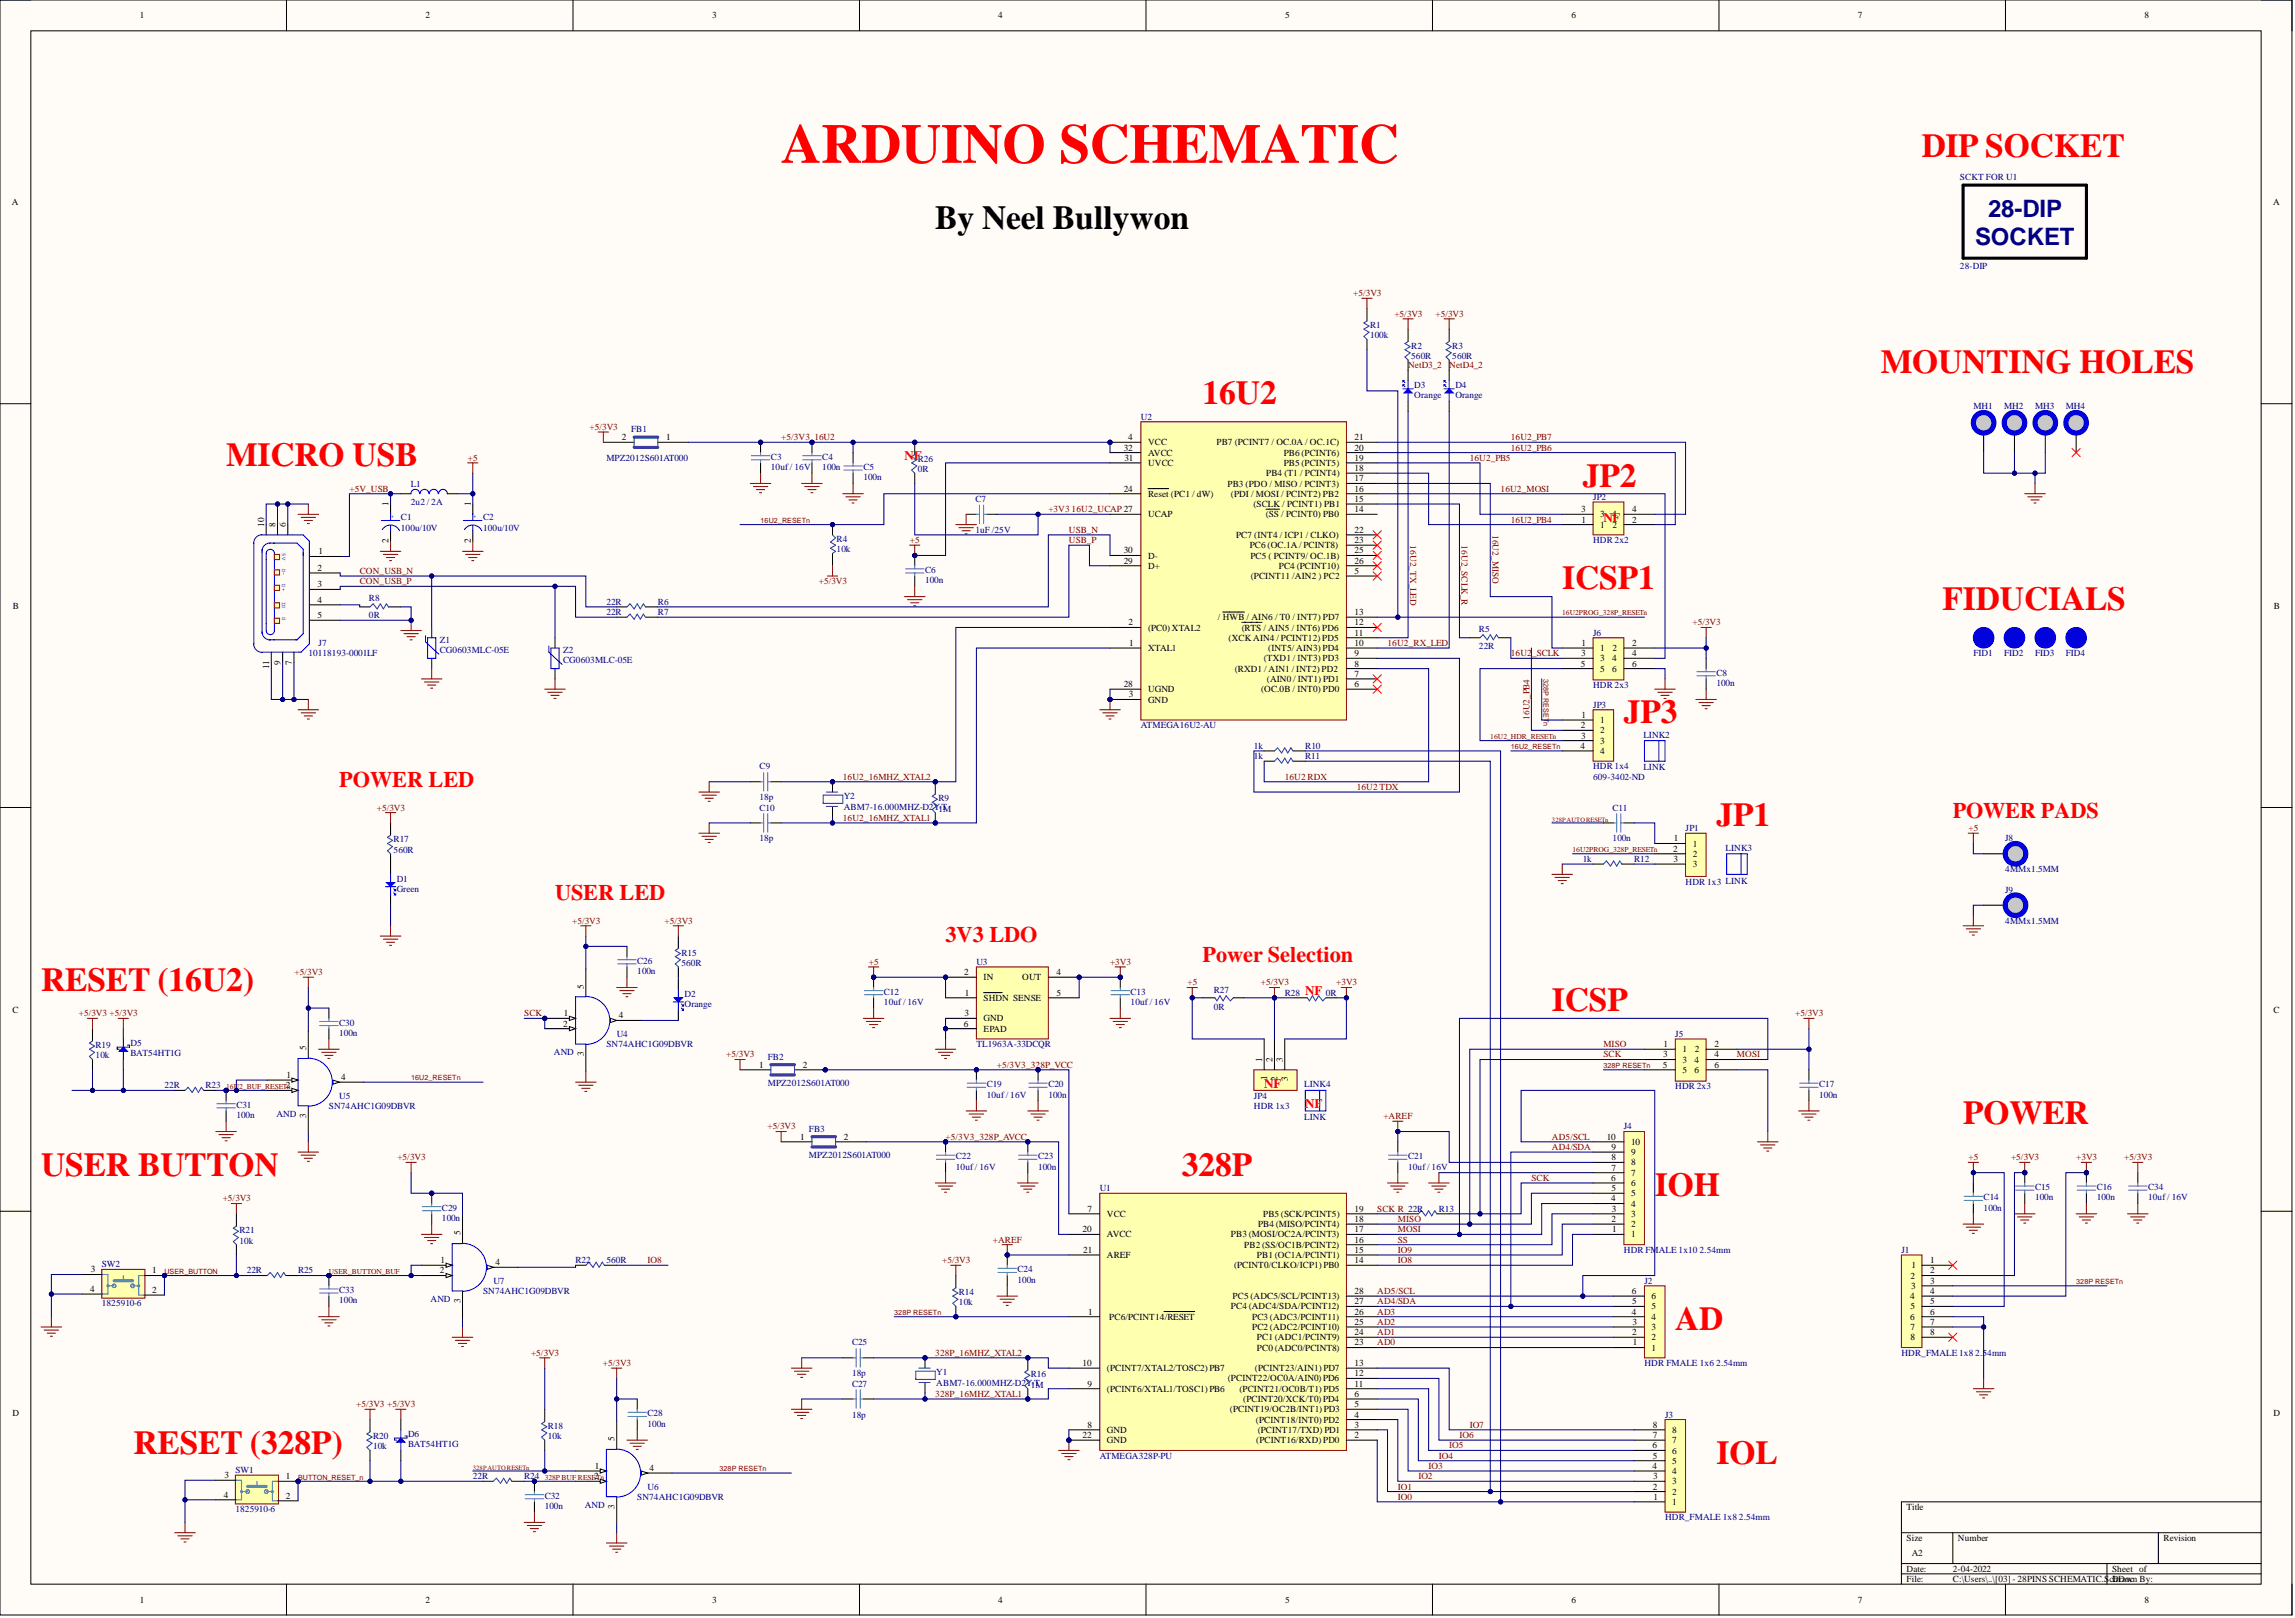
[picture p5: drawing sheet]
<svg xmlns="http://www.w3.org/2000/svg" width="566mm" height="399mm" viewBox="0 0 566 399" stroke-linecap="round" stroke-linejoin="round" font-family="sans-serif">
<defs><g id="words">
<text font-size="13.8" fill="#f00" x="192.7" y="40.2">ARDUINO SCHEMATIC</text>
<g font-size="8.3" fill="#f00">
<text x="474.2" y="38.8">DIP SOCKET</text>
<text x="464" y="92.1">MOUNTING HOLES</text>
<text x="296.7" y="99.7">16U2</text>
<text x="55.8" y="114.9">MICRO USB</text>
<text x="390.5" y="120">JP2</text>
<text x="385.4" y="145.3">ICSP1</text>
<text x="479.2" y="150.4">FIDUCIALS</text>
<text x="400.6" y="178.3">JP3</text>
<text x="423.5" y="203.7">JP1</text>
<text x="10.1" y="244.3">RESET (16U2)</text>
<text x="382.9" y="249.4">ICSP</text>
<text x="484.3" y="277.3">POWER</text>
<text x="10.1" y="289.9">USER BUTTON</text>
<text x="291.6" y="289.9">328P</text>
<text x="408.2" y="295">IOH</text>
<text x="413.3" y="328">AD</text>
<text x="33" y="358.4">RESET (328P)</text>
<text x="423.5" y="361">IOL</text>
</g>
<text font-size="8.3" x="230.7" y="56.6">By Neel Bullywon</text>
<g font-size="5.9" fill="#000080">
<text x="490.5" y="53.5">28-DIP</text>
<text x="487.3" y="60.4">SOCKET</text>
</g>
<g font-size="5.5" fill="#f00">
<text x="83.7" y="194.1">POWER LED</text>
<text x="481.8" y="201.7">POWER PADS</text>
<text x="136.9" y="222">USER LED</text>
<text x="233.3" y="232.2">3V3 LDO</text>
<text x="296.7" y="237.3">Power Selection</text>
</g>
<g font-size="3.2" fill="#f00">
<text x="223.1" y="113.5">NF</text>
<text x="395.6" y="128.7">NF</text>
<text x="322" y="245.4">NF</text>
<text x="311.9" y="268.2">NF</text>
<text x="322" y="273.3">NF</text>
</g>
<g font-size="2.3">
<text x="34.5" y="4.6">1</text>
<text x="105" y="4.6">2</text>
<text x="175.7" y="4.6">3</text>
<text x="246.3" y="4.6">4</text>
<text x="317" y="4.6">5</text>
<text x="387.7" y="4.6">6</text>
<text x="458.4" y="4.6">7</text>
<text x="529.1" y="4.6">8</text>
<text x="3" y="50.6">A</text>
<text x="560.8" y="50.6">A</text>
<text x="153.4" y="108.6">2</text>
<text x="164.3" y="108.6">1</text>
<text x="277.2" y="111.1">32</text>
<text x="277.4" y="113.6">31</text>
<text x="278.3" y="108.6">4</text>
<text x="283.2" y="109.8">VCC</text>
<text x="283.2" y="112.4">AVCC</text>
<text x="300.1" y="109.8">PB7 (PCINT7 / OC.0A / OC.1C)</text>
<text x="316.7" y="112.4">PB6 (PCINT6)</text>
<text x="334.2" y="113.6">19</text>
<text x="334.2" y="111.1">20</text>
<text x="334.2" y="108.6">21</text>
<text x="283.2" y="114.9">UVCC</text>
<text x="302.8" y="120">PB3 (PDO / MISO / PCINT3)</text>
<text x="312.4" y="117.4">PB4 (T1 / PCINT4)</text>
<text x="316.7" y="114.9">PB5 (PCINT5)</text>
<text x="334.2" y="118.7">17</text>
<text x="334.2" y="116.2">18</text>
<text x="95.8" y="124.8" transform="rotate(-90 95.8 124.8)">1</text>
<text x="116.1" y="124.8" transform="rotate(-90 116.1 124.8)">1</text>
<text x="277.2" y="121.2">24</text>
<text x="283.2" y="122.5">Reset (PC1 / dW)</text>
<text x="303.7" y="122.5">(PDI / MOSI / PCINT2) PB2</text>
<text x="309.3" y="125.1">(SCLK / PCINT1) PB1</text>
<text x="334.2" y="123.8">15</text>
<text x="334.2" y="121.2">16</text>
<text x="65.2" y="129.9" transform="rotate(-90 65.2 129.9)">10</text>
<text x="68" y="129.9" transform="rotate(-90 68 129.9)">8</text>
<text x="70.5" y="129.9" transform="rotate(-90 70.5 129.9)">6</text>
<text x="283.2" y="127.6">UCAP</text>
<text x="312.3" y="127.6">(SS / PCINT0) PB0</text>
<text x="334.2" y="126.3">14</text>
<text x="334.2" y="131.4">22</text>
<text x="390.1" y="126.3">3</text>
<text x="390.2" y="128.9">1</text>
<text x="394.8" y="130.1">1</text>
<text x="394.8" y="127.6">3</text>
<text x="397.8" y="127.6">4</text>
<text x="397.9" y="130.1">2</text>
<text x="402.7" y="128.9">2</text>
<text x="402.7" y="126.3">4</text>
<text x="78.6" y="136.7">1</text>
<text x="95.8" y="133.9" transform="rotate(-90 95.8 133.9)">2</text>
<text x="116.1" y="133.9" transform="rotate(-90 116.1 133.9)">2</text>
<text x="277.2" y="136.5">30</text>
<text x="283.2" y="137.7">D-</text>
<text x="305" y="132.7">PC7 (INT4 / ICP1 / CLKO)</text>
<text x="308.3" y="135.2">PC6 (OC.1A/ PCINT8)</text>
<text x="308.5" y="137.7">PC5 ( PCINT9/ OC.1B)</text>
<text x="334.2" y="133.9">23</text>
<text x="334.2" y="136.5">25</text>
<text x="78.4" y="140.8">2</text>
<text x="277.2" y="139">29</text>
<text x="283.2" y="140.3">D+</text>
<text x="308.6" y="142.8">(PCINT11 /AIN2 ) PC2</text>
<text x="315.5" y="140.3">PC4 (PCINT10)</text>
<text x="334.2" y="141.5">5</text>
<text x="334.2" y="139">26</text>
<text x="78.4" y="144.8">3</text>
<text x="78.4" y="148.6">4</text>
<text x="3.1" y="150.1">B</text>
<text x="78.4" y="152.4">5</text>
<text x="278.4" y="154.2">2</text>
<text x="283.2" y="155.5">(PC0) XTAL2</text>
<text x="300.5" y="153">/ HWB / AIN6 / T0 / INT7) PD7</text>
<text x="306.4" y="155.5">(RTS / AIN5 / INT6) PD6</text>
<text x="334.2" y="154.2">12</text>
<text x="334.2" y="151.7">13</text>
<text x="561" y="150.1">B</text>
<text x="278.6" y="159.3">1</text>
<text x="283.2" y="160.6">XTAL1</text>
<text x="303.1" y="158">(XCK AIN4 / PCINT12) PD5</text>
<text x="312.9" y="160.6">(INT5/ AIN3) PD4</text>
<text x="334.2" y="161.8">9</text>
<text x="334.2" y="159.3">10</text>
<text x="334.2" y="156.8">11</text>
<text x="390.1" y="161.8">3</text>
<text x="390.2" y="159.3">1</text>
<text x="394.8" y="160.6">1</text>
<text x="397.9" y="160.6">2</text>
<text x="402.7" y="159.3">2</text>
<text x="402.7" y="161.8">4</text>
<text x="66.4" y="164.9" transform="rotate(-90 66.4 164.9)">11</text>
<text x="69.2" y="163.9" transform="rotate(-90 69.2 163.9)">9</text>
<text x="72" y="163.9" transform="rotate(-90 72 163.9)">7</text>
<text x="304.6" y="165.6">(RXD1 / AIN1 / INT2) PD2</text>
<text x="311.8" y="163.1">(TXD1 / INT3) PD3</text>
<text x="334.2" y="166.9">7</text>
<text x="334.2" y="164.4">8</text>
<text x="390" y="164.4">5</text>
<text x="394.8" y="163.1">3</text>
<text x="394.8" y="165.6">5</text>
<text x="397.8" y="163.1">4</text>
<text x="397.8" y="165.6">6</text>
<text x="402.7" y="164.4">6</text>
<text x="277.2" y="169.4">28</text>
<text x="278.5" y="172">3</text>
<text x="283.2" y="173.2">GND</text>
<text x="283.2" y="170.7">UGND</text>
<text x="311.1" y="170.7">(OC.0B / INT0) PD0</text>
<text x="312.6" y="168.2">(AIN0 / INT1) PD1</text>
<text x="334.2" y="169.4">6</text>
<text x="390" y="179.6">2</text>
<text x="390.2" y="177.1">1</text>
<text x="394.8" y="178.3">1</text>
<text x="389.9" y="184.7">4</text>
<text x="390.1" y="182.1">3</text>
<text x="394.8" y="180.9">2</text>
<text x="394.8" y="183.4">3</text>
<text x="394.8" y="185.9">4</text>
<text x="413" y="207.5">1</text>
<text x="417.6" y="208.8">1</text>
<text x="412.8" y="210">2</text>
<text x="412.9" y="212.6">3</text>
<text x="417.6" y="211.3">2</text>
<text x="417.6" y="213.8">3</text>
<text x="144" y="243.8" transform="rotate(-90 144 243.8)">5</text>
<text x="237.8" y="240.5">2</text>
<text x="238" y="245.5">1</text>
<text x="242.7" y="241.7">IN</text>
<text x="252.2" y="241.7">OUT</text>
<text x="260.7" y="240.5">4</text>
<text x="260.7" y="245.5">5</text>
<text x="3" y="249.7">C</text>
<text x="139.1" y="250.6">1</text>
<text x="152.6" y="251.1">4</text>
<text x="237.9" y="250.6">3</text>
<text x="242.7" y="246.8">SHDN SENSE</text>
<text x="242.7" y="251.9">GND</text>
<text x="560.9" y="249.7">C</text>
<text x="139" y="253.2">2</text>
<text x="237.8" y="253.2">6</text>
<text x="242.7" y="254.4">EPAD</text>
<text x="75.6" y="259" transform="rotate(-90 75.6 259)">5</text>
<text x="144" y="260.4" transform="rotate(-90 144 260.4)">3</text>
<text x="187.3" y="263.3">1</text>
<text x="198" y="263.3">2</text>
<text x="311.4" y="261.8" transform="rotate(-90 311.4 261.8)">1</text>
<text x="313.9" y="261.8" transform="rotate(-90 313.9 261.8)">2</text>
<text x="316.5" y="261.8" transform="rotate(-90 316.5 261.8)">3</text>
<text x="410.3" y="263.3">5</text>
<text x="410.4" y="260.8">3</text>
<text x="410.4" y="258.2">1</text>
<text x="415.1" y="259.5">1</text>
<text x="415.1" y="262">3</text>
<text x="418.1" y="262">4</text>
<text x="418.1" y="259.5">2</text>
<text x="423" y="258.2">2</text>
<text x="423" y="260.8">4</text>
<text x="423" y="263.3">6</text>
<text x="70.5" y="268.4">2</text>
<text x="70.7" y="265.8">1</text>
<text x="84.2" y="266.3">4</text>
<text x="312.7" y="266.4" transform="rotate(-90 312.7 266.4)">1</text>
<text x="315.2" y="266.6" transform="rotate(-90 315.2 266.6)">2</text>
<text x="317.7" y="266.5" transform="rotate(-90 317.7 266.5)">3</text>
<text x="415.1" y="264.6">5</text>
<text x="418.1" y="264.6">6</text>
<text x="75.6" y="275.6" transform="rotate(-90 75.6 275.6)">3</text>
<text x="197.4" y="281.1">1</text>
<text x="208.2" y="281.1">2</text>
<text x="396.4" y="281.1">10</text>
<text x="397.6" y="286.1">8</text>
<text x="397.6" y="283.6">9</text>
<text x="402.4" y="287.4">8</text>
<text x="402.4" y="284.9">9</text>
<text x="402.4" y="282.3">10</text>
<text x="397.5" y="291.2">6</text>
<text x="397.6" y="293.7">5</text>
<text x="397.6" y="288.7">7</text>
<text x="402.4" y="292.5">6</text>
<text x="402.4" y="289.9">7</text>
<text x="268.3" y="298.8">7</text>
<text x="334.2" y="298.8">19</text>
<text x="397.5" y="296.3">4</text>
<text x="397.7" y="298.8">3</text>
<text x="402.4" y="297.5">4</text>
<text x="402.4" y="295">5</text>
<text x="113.6" y="304.7" transform="rotate(-90 113.6 304.7)">5</text>
<text x="267.1" y="303.9">20</text>
<text x="273.1" y="300.1">VCC</text>
<text x="273.1" y="305.2">AVCC</text>
<text x="303.7" y="305.2">PB3 (MOSI/OC2A/PCINT3)</text>
<text x="310.4" y="302.6">PB4 (MISO/PCINT4)</text>
<text x="311.6" y="300.1">PB5 (SCK/PCINT5)</text>
<text x="334.2" y="303.9">17</text>
<text x="334.2" y="301.4">18</text>
<text x="397.6" y="301.4">2</text>
<text x="397.8" y="303.9">1</text>
<text x="402.4" y="305.2">1</text>
<text x="402.4" y="302.6">2</text>
<text x="402.4" y="300.1">3</text>
<text x="108.7" y="311.5">1</text>
<text x="267.3" y="309">21</text>
<text x="273.1" y="310.2">AREF</text>
<text x="307" y="307.7">PB2 (SS/OC1B/PCINT2)</text>
<text x="310.1" y="310.2">PB1 (OC1A/PCINT1)</text>
<text x="334.2" y="311.5">14</text>
<text x="334.2" y="309">15</text>
<text x="334.2" y="306.4">16</text>
<text x="476.2" y="311.5">1</text>
<text x="22.4" y="313.8">3</text>
<text x="37.5" y="314">1</text>
<text x="108.5" y="314">2</text>
<text x="122.2" y="312">4</text>
<text x="304.5" y="312.8">(PCINT0/CLKO/ICP1) PB0</text>
<text x="471.4" y="315.3">2</text>
<text x="471.5" y="317.8">3</text>
<text x="471.6" y="312.8">1</text>
<text x="476.2" y="314">2</text>
<text x="476.2" y="316.6">3</text>
<text x="22.2" y="318.6">4</text>
<text x="37.5" y="318.9">2</text>
<text x="113.6" y="321.3" transform="rotate(-90 113.6 321.3)">3</text>
<text x="303.7" y="322.9">PC4 (ADC4/SDA/PCINT12)</text>
<text x="304.1" y="320.4">PC5 (ADC5/SCL/PCINT13)</text>
<text x="334.2" y="321.6">27</text>
<text x="334.2" y="319.1">28</text>
<text x="402.6" y="319.1">6</text>
<text x="402.7" y="321.6">5</text>
<text x="407.5" y="322.9">5</text>
<text x="407.5" y="320.4">6</text>
<text x="471.3" y="320.4">4</text>
<text x="471.4" y="322.9">5</text>
<text x="476.2" y="319.1">4</text>
<text x="476.2" y="321.6">5</text>
<text x="268.4" y="324.2">1</text>
<text x="273.7" y="325.5">PC6/PCINT14/RESET</text>
<text x="308.9" y="328">PC2 (ADC2/PCINT10)</text>
<text x="308.9" y="325.5">PC3 (ADC3/PCINT11)</text>
<text x="334.2" y="329.3">24</text>
<text x="334.2" y="326.7">25</text>
<text x="334.2" y="324.2">26</text>
<text x="402.6" y="324.2">4</text>
<text x="402.7" y="329.3">2</text>
<text x="402.8" y="326.7">3</text>
<text x="407.5" y="328">3</text>
<text x="407.5" y="325.5">4</text>
<text x="471.3" y="325.5">6</text>
<text x="471.4" y="328">7</text>
<text x="476.2" y="324.2">6</text>
<text x="476.2" y="326.7">7</text>
<text x="476.2" y="329.3">8</text>
<text x="310.1" y="333.1">PC0 (ADC0/PCINT8)</text>
<text x="310.1" y="330.5">PC1 (ADC1/PCINT9)</text>
<text x="334.2" y="331.8">23</text>
<text x="402.8" y="331.8">1</text>
<text x="407.5" y="333.1">1</text>
<text x="407.5" y="330.5">2</text>
<text x="471.4" y="330.5">8</text>
<text x="267.1" y="336.9">10</text>
<text x="268.3" y="341.9">9</text>
<text x="273.1" y="338.1">(PCINT7/XTAL2/TOSC2) PB7</text>
<text x="302.9" y="340.7">(PCINT22/OC0A/AIN0) PD6</text>
<text x="309.6" y="338.1">(PCINT23/AIN1) PD7</text>
<text x="334.2" y="341.9">11</text>
<text x="334.2" y="339.4">12</text>
<text x="334.2" y="336.9">13</text>
<text x="273.1" y="343.2">(PCINT6/XTAL1/TOSC1) PB6</text>
<text x="305.8" y="343.2">(PCINT21/OC0B/T1) PD5</text>
<text x="306.7" y="345.7">(PCINT20/XCK/T0) PD4</text>
<text x="334.2" y="347">5</text>
<text x="334.2" y="344.5">6</text>
<text x="3" y="349.2">D</text>
<text x="268.3" y="352.1">8</text>
<text x="273.1" y="353.4">GND</text>
<text x="303.4" y="348.3">(PCINT19/OC2B/INT1) PD3</text>
<text x="309.9" y="350.8">(PCINT18/INT0) PD2</text>
<text x="310.3" y="353.4">(PCINT17/TXD) PD1</text>
<text x="334.2" y="352.1">3</text>
<text x="334.2" y="349.5">4</text>
<text x="407.7" y="352.1">8</text>
<text x="412.6" y="353.4">8</text>
<text x="560.9" y="349.2">D</text>
<text x="151.6" y="355.4" transform="rotate(-90 151.6 355.4)">5</text>
<text x="267.1" y="354.6">22</text>
<text x="273.1" y="355.9">GND</text>
<text x="309.9" y="355.9">(PCINT16/RXD) PD0</text>
<text x="334.2" y="354.6">2</text>
<text x="407.7" y="357.2">6</text>
<text x="407.7" y="359.7">5</text>
<text x="407.7" y="354.6">7</text>
<text x="412.6" y="358.4">6</text>
<text x="412.6" y="355.9">7</text>
<text x="55.4" y="364.5">3</text>
<text x="70.5" y="364.8">1</text>
<text x="146.6" y="364.8">2</text>
<text x="146.7" y="362.2">1</text>
<text x="160.3" y="362.7">4</text>
<text x="407.7" y="362.2">4</text>
<text x="407.8" y="364.8">3</text>
<text x="412.6" y="363.5">4</text>
<text x="412.6" y="361">5</text>
<text x="55.2" y="369.3">4</text>
<text x="70.5" y="369.6">2</text>
<text x="407.7" y="367.3">2</text>
<text x="407.9" y="369.8">1</text>
<text x="412.6" y="371.1">1</text>
<text x="412.6" y="368.6">2</text>
<text x="412.6" y="366">3</text>
<text x="151.6" y="372" transform="rotate(-90 151.6 372)">3</text>
<text x="470.4" y="372.4">Title</text>
<text x="470.4" y="380">Size</text>
<text x="471.6" y="383.8">A2</text>
<text x="483.1" y="380">Number</text>
<text x="533.8" y="380">Revision</text>
<text x="470.4" y="387.6">Date:</text>
<text x="481.8" y="387.6">2-04-2022</text>
<text x="521.1" y="387.6">Sheet of</text>
<text x="34.5" y="395.2">1</text>
<text x="105" y="395.2">2</text>
<text x="175.7" y="395.2">3</text>
<text x="246.3" y="395.2">4</text>
<text x="317" y="395.2">5</text>
<text x="387.7" y="395.2">6</text>
<text x="458.4" y="395.2">7</text>
<text x="470.4" y="390.1">File:</text>
<text x="481.8" y="390.1">C:\Users\..\[03] - 28PINS SCHEMATIC.SchDoc</text>
<text x="521.1" y="390.1">Drawn By:</text>
<text x="529.1" y="395.2">8</text>
</g>
<g font-size="2.3" fill="#000080">
<text x="483.6" y="44.4">SCKT FOR U1</text>
<text x="483.6" y="66.5">28-DIP</text>
<text x="338" y="80.9">R1</text>
<text x="338" y="83.5">100k</text>
<text x="348.2" y="86">R2</text>
<text x="348.2" y="88.5">560R</text>
<text x="358.3" y="86">R3</text>
<text x="358.3" y="88.5">560R</text>
<text x="348.9" y="95.6">D3</text>
<text x="359.1" y="95.6">D4</text>
<text x="348.9" y="98.2">Orange</text>
<text x="359.1" y="98.2">Orange</text>
<text x="486.9" y="101">MH1</text>
<text x="494.5" y="101">MH2</text>
<text x="502.1" y="101">MH3</text>
<text x="509.7" y="101">MH4</text>
<text x="155.7" y="106.5">FB1</text>
<text x="281.5" y="103.5">U2</text>
<text x="149.6" y="113.6">MPZ2012S601AT000</text>
<text x="190.2" y="113.4">C3</text>
<text x="202.9" y="113.4">C4</text>
<text x="226.4" y="113.9">R26</text>
<text x="190.2" y="115.9">10uf/ 16V</text>
<text x="202.9" y="115.9">100n</text>
<text x="213" y="115.9">C5</text>
<text x="213" y="118.5">100n</text>
<text x="226.4" y="116.4">0R</text>
<text x="101.3" y="120.1">L1</text>
<text x="101.3" y="124.5">2u2 / 2A</text>
<text x="240.6" y="123.8">C7</text>
<text x="393" y="123.3">JP2</text>
<text x="98.9" y="128.4">C1</text>
<text x="98.9" y="130.9">100u/10V</text>
<text x="119.2" y="128.4">C2</text>
<text x="119.2" y="130.9">100u/10V</text>
<text x="240.6" y="131.4">1uF /25V</text>
<text x="206.4" y="133.7">R4</text>
<text x="206.4" y="136.2">10k</text>
<text x="393" y="133.9">HDR 2x2</text>
<text x="228.2" y="141.3">C6</text>
<text x="228.2" y="143.8">100n</text>
<text x="91" y="148.1">R8</text>
<text x="149.6" y="149.2">22R</text>
<text x="162.3" y="149.2">R6</text>
<text x="91" y="152.4">0R</text>
<text x="149.6" y="151.7">22R</text>
<text x="162.3" y="151.7">R7</text>
<text x="364.9" y="155.7">R5</text>
<text x="76.1" y="161.8">10118193-0001LF</text>
<text x="78.6" y="159.3">J7</text>
<text x="108.5" y="158.5">Z1</text>
<text x="108.5" y="161.1">CG0603MLC-05E</text>
<text x="139" y="161.1">Z2</text>
<text x="364.9" y="160.1">22R</text>
<text x="393" y="156.8">J6</text>
<text x="486.9" y="161.8">FID1</text>
<text x="494.5" y="161.8">FID2</text>
<text x="502.1" y="161.8">FID3</text>
<text x="509.7" y="161.8">FID4</text>
<text x="139" y="163.6">CG0603MLC-05E</text>
<text x="423.5" y="166.7">C8</text>
<text x="393" y="169.7">HDR 2x3</text>
<text x="423.5" y="169.2">100n</text>
<text x="281.5" y="179.6">ATMEGA16U2-AU</text>
<text x="393" y="174.5">JP3</text>
<text x="309.4" y="184.7">1k</text>
<text x="322" y="184.7">R10</text>
<text x="405.5" y="181.9">LINK2</text>
<text x="187.4" y="189.7">C9</text>
<text x="309.4" y="187.2">1k</text>
<text x="322" y="187.2">R11</text>
<text x="393" y="189.7">HDR 1x4</text>
<text x="405.5" y="190">LINK</text>
<text x="187.4" y="197.3">18p</text>
<text x="208.2" y="197.1">Y2</text>
<text x="231.5" y="197.6">R9</text>
<text x="393" y="192.3">609-3402-ND</text>
<text x="187.4" y="199.9">C10</text>
<text x="208.2" y="199.6">ABM7-16.000MHZ-D2Y1-TM</text>
<text x="397.9" y="199.9">C11</text>
<text x="97.1" y="207.7">R17</text>
<text x="187.4" y="207.5">18p</text>
<text x="397.9" y="207.5">100n</text>
<text x="415.9" y="205">JP1</text>
<text x="425.7" y="209.8">LINK3</text>
<text x="494.7" y="207.5">J8</text>
<text x="97.1" y="210.3">560R</text>
<text x="390.5" y="212.6">1k</text>
<text x="403.2" y="212.6">R12</text>
<text x="494.7" y="215.1">4MMx1.5MM</text>
<text x="97.9" y="217.4">D1</text>
<text x="97.9" y="219.9">Green</text>
<text x="415.9" y="218.1">HDR 1x3 LINK</text>
<text x="494.7" y="220.2">J9</text>
<text x="494.7" y="227.8">4MMx1.5MM</text>
<text x="157.2" y="237.7">C26</text>
<text x="168.1" y="235.7">R15</text>
<text x="168.1" y="238.2">560R</text>
<text x="240.9" y="237.9">U3</text>
<text x="157.2" y="240.2">100n</text>
<text x="168.9" y="245.8">D2</text>
<text x="218.1" y="245.3">C12</text>
<text x="278.9" y="245.3">C13</text>
<text x="299.5" y="244.8">R27</text>
<text x="317" y="245.5">R28</text>
<text x="327.1" y="245.5">0R</text>
<text x="168.9" y="248.3">Orange</text>
<text x="218.1" y="247.8">10uf/ 16V</text>
<text x="278.9" y="247.8">10uf/ 16V</text>
<text x="299.5" y="249.1">0R</text>
<text x="32.2" y="258">D5</text>
<text x="83.7" y="252.9">C30</text>
<text x="83.7" y="255.4">100n</text>
<text x="152.1" y="255.7">U4</text>
<text x="413.3" y="255.7">J5</text>
<text x="23.6" y="258.5">R19</text>
<text x="23.6" y="261">10k</text>
<text x="32.2" y="260.5">BAT54HT1G</text>
<text x="136.7" y="260.3">AND</text>
<text x="149.6" y="258.2">SN74AHC1G09DBVR</text>
<text x="189.4" y="261.3">FB2</text>
<text x="240.9" y="258.2">TL1963A-33DCQR</text>
<text x="40.6" y="268.4">22R</text>
<text x="50.7" y="268.4">R23</text>
<text x="189.4" y="267.9">MPZ2012S601AT000</text>
<text x="243.4" y="268.1">C19</text>
<text x="258.6" y="268.1">C20</text>
<text x="321.8" y="268.1">LINK4</text>
<text x="413.3" y="268.6">HDR 2x3</text>
<text x="448.8" y="268.1">C17</text>
<text x="58.3" y="273.2">C31</text>
<text x="58.3" y="275.7">100n</text>
<text x="68.2" y="275.5">AND</text>
<text x="81.1" y="273.4">SN74AHC1G09DBVR</text>
<text x="83.7" y="270.9">U5</text>
<text x="243.4" y="270.7">10uf/ 16V</text>
<text x="258.6" y="270.7">100n</text>
<text x="309.4" y="270.9">JP4</text>
<text x="309.4" y="273.4">HDR 1x3</text>
<text x="448.8" y="270.7">100n</text>
<text x="199.6" y="279">FB3</text>
<text x="321.8" y="276.2">LINK</text>
<text x="400.6" y="278.5">J4</text>
<text x="199.6" y="285.6">MPZ2012S601AT000</text>
<text x="235.8" y="285.9">C22</text>
<text x="256.1" y="285.9">C23</text>
<text x="347.4" y="285.9">C21</text>
<text x="235.8" y="288.4">10uf/ 16V</text>
<text x="256.1" y="288.4">100n</text>
<text x="271.3" y="293.7">U1</text>
<text x="347.4" y="288.4">10uf/ 16V</text>
<text x="502.1" y="293.5">C15</text>
<text x="517.3" y="293.5">C16</text>
<text x="530" y="293.5">C34</text>
<text x="109" y="298.6">C29</text>
<text x="355" y="298.8">R13</text>
<text x="489.4" y="296">C14</text>
<text x="489.4" y="298.6">100n</text>
<text x="502.1" y="296">100n</text>
<text x="517.3" y="296">100n</text>
<text x="530" y="296">10uf/ 16V</text>
<text x="59.1" y="304.1">R21</text>
<text x="109" y="301.1">100n</text>
<text x="59.1" y="306.7">10k</text>
<text x="142" y="311.5">R22</text>
<text x="149.6" y="311.5">560R</text>
<text x="400.6" y="309">HDR FMALE 1x10</text>
<text x="419.3" y="309">2.54mm</text>
<text x="469.1" y="309">J1</text>
<text x="25.1" y="312.5">SW2</text>
<text x="60.9" y="314">22R</text>
<text x="73.5" y="314">R25</text>
<text x="121.7" y="316.6">U7</text>
<text x="251" y="313.8">C24</text>
<text x="251" y="316.3">100n</text>
<text x="405.7" y="316.6">J2</text>
<text x="25.1" y="322.2">1825910-6</text>
<text x="83.7" y="318.9">C33</text>
<text x="83.7" y="321.4">100n</text>
<text x="106.2" y="321.1">AND</text>
<text x="119.2" y="319.1">SN74AHC1G09DBVR</text>
<text x="236.6" y="319.4">R14</text>
<text x="236.6" y="321.9">10k</text>
<text x="210.2" y="331.8">C25</text>
<text x="469.1" y="334.3">HDR_FMALE 1x8</text>
<text x="487.3" y="334.3">2.54mm</text>
<text x="210.2" y="339.4">18p</text>
<text x="210.2" y="341.9">C27</text>
<text x="231" y="339.1">Y1</text>
<text x="231" y="341.7">ABM7-16.000MHZ-D2Y1-TM</text>
<text x="254.3" y="339.7">R16</text>
<text x="405.7" y="336.9">HDR FMALE 1x6</text>
<text x="423.4" y="336.9">2.54mm</text>
<text x="135.2" y="352.3">R18</text>
<text x="159.7" y="349.3">C28</text>
<text x="159.7" y="351.8">100n</text>
<text x="210.2" y="349.5">18p</text>
<text x="410.8" y="349.5">J3</text>
<text x="92" y="354.9">R20</text>
<text x="92" y="357.4">10k</text>
<text x="100.7" y="354.4">D6</text>
<text x="100.7" y="356.9">BAT54HT1G</text>
<text x="135.2" y="354.9">10k</text>
<text x="271.3" y="359.7">ATMEGA328P-PU</text>
<text x="58.1" y="363.2">SW1</text>
<text x="116.6" y="364.8">22R</text>
<text x="129.3" y="364.8">R24</text>
<text x="134.4" y="369.6">C32</text>
<text x="144.3" y="371.9">AND</text>
<text x="157.2" y="369.8">SN74AHC1G09DBVR</text>
<text x="159.7" y="367.3">U6</text>
<text x="58.1" y="372.9">1825910-6</text>
<text x="134.4" y="372.1">100n</text>
<text x="410.8" y="374.9">HDR_FMALE 1x8</text>
<text x="429" y="374.9">2.54mm</text>
</g>
<g font-size="2.3" fill="#800000">
<text x="333.9" y="73.1">+5/3V3</text>
<text x="344" y="78.1">+5/3V3</text>
<text x="354.2" y="78.1">+5/3V3</text>
<text x="347.4" y="90.8">NetD3_2</text>
<text x="357.5" y="90.8">NetD4_2</text>
<text x="145.5" y="106">+5/3V3</text>
<text x="115.5" y="113.6">+5</text>
<text x="192.7" y="108.6">+5/3V3_16U2</text>
<text x="362.6" y="113.6">16U2_PB5</text>
<text x="372.7" y="111.1">16U2_PB6</text>
<text x="372.7" y="108.6">16U2_PB7</text>
<text x="86.2" y="121.2">+5V_USB</text>
<text x="370.2" y="121.2">16U2_MOSI</text>
<text x="258.6" y="126.3">+3V3</text>
<text x="263.7" y="131.4">USB_N</text>
<text x="264.4" y="126.3">16U2_UCAP 27</text>
<text x="368.2" y="131.9" transform="rotate(90 368.2 131.9)">16U2_MISO</text>
<text x="372.7" y="128.9">16U2_PB4</text>
<text x="224.5" y="133.9">+5</text>
<text x="263.7" y="133.9">USB_P</text>
<text x="347.9" y="134.4" transform="rotate(90 347.9 134.4)">16U2_TX_LED</text>
<text x="360.6" y="134.4" transform="rotate(90 360.6 134.4)">16U2_SCLK_R</text>
<text x="88.7" y="141.5">CON_USB_N</text>
<text x="88.7" y="144.1">CON_USB_P</text>
<text x="202" y="144.1">+5/3V3</text>
<text x="417.5" y="154.2">+5/3V3</text>
<text x="342.3" y="159.3">16U2_RX_LED</text>
<text x="372.7" y="161.8">16U2</text>
<text x="378" y="161.8">_SCLK</text>
<text x="377.3" y="177.6" transform="rotate(-90 377.3 177.6)">16U2_PB4</text>
<text x="207.9" y="192.3">16U2_16MHZ_XTAL2</text>
<text x="317" y="192.3">16U2 RDX</text>
<text x="334.7" y="194.8">16U2 TDX</text>
<text x="93" y="199.9">+5/3V3</text>
<text x="207.9" y="202.4">16U2_16MHZ_XTAL1</text>
<text x="485.7" y="205">+5</text>
<text x="141.2" y="227.8">+5/3V3</text>
<text x="164" y="227.8">+5/3V3</text>
<text x="214.4" y="237.9">+5</text>
<text x="273.9" y="237.9">+3V3</text>
<text x="72.7" y="240.5">+5/3V3</text>
<text x="293" y="243">+5</text>
<text x="311" y="243">+5/3V3</text>
<text x="329.6" y="243">+3V3</text>
<text x="19.4" y="250.6">+5/3V3 +5/3V3</text>
<text x="129.3" y="250.6">SCK</text>
<text x="442.9" y="250.6">+5/3V3</text>
<text x="179.2" y="260.8">+5/3V3</text>
<text x="246" y="263.3">+5/3V3_328P_VCC</text>
<text x="395.6" y="258.2">MISO</text>
<text x="395.6" y="260.8">SCK</text>
<text x="428.5" y="260.8">MOSI</text>
<text x="341.3" y="276">+AREF</text>
<text x="189.3" y="278.5">+5/3V3</text>
<text x="233.3" y="281.1">+5/3V3_328P_AVCC</text>
<text x="382.9" y="281.1">AD5/SCL</text>
<text x="98" y="286.1">+5/3V3</text>
<text x="382.9" y="283.6">AD4/SDA</text>
<text x="485.7" y="286.1">+5</text>
<text x="496.2" y="286.1">+5/3V3</text>
<text x="512.2" y="286.1">+3V3</text>
<text x="524" y="286.1">+5/3V3</text>
<text x="377.8" y="291.2">SCK</text>
<text x="54.9" y="296.3">+5/3V3</text>
<text x="339.8" y="298.8">SCK R 22R</text>
<text x="344.9" y="303.9">MOSI</text>
<text x="344.9" y="301.4">MISO</text>
<text x="159.7" y="311.5">IO8</text>
<text x="232.4" y="311.5">+5/3V3</text>
<text x="244.9" y="306.4">+AREF</text>
<text x="344.9" y="311.5">IO8</text>
<text x="344.9" y="309">IO9</text>
<text x="344.9" y="306.4">SS</text>
<text x="339.8" y="321.6">AD4/SDA</text>
<text x="339.8" y="319.1">AD5/SCL</text>
<text x="339.8" y="329.3">AD1</text>
<text x="339.8" y="326.7">AD2</text>
<text x="339.8" y="324.2">AD3</text>
<text x="131" y="334.3">+5/3V3</text>
<text x="230.7" y="334.3">328P_16MHZ_XTAL2</text>
<text x="339.8" y="331.8">AD0</text>
<text x="148.8" y="336.9">+5/3V3</text>
<text x="87.9" y="347">+5/3V3 +5/3V3</text>
<text x="230.7" y="344.5">328P_16MHZ_XTAL1</text>
<text x="362.6" y="352.1">IO7</text>
<text x="355" y="359.7">IO4</text>
<text x="357.5" y="357.2">IO5</text>
<text x="360.1" y="354.6">IO6</text>
<text x="349.9" y="364.8">IO2</text>
<text x="352.5" y="362.2">IO3</text>
<text x="344.9" y="369.8">IO0</text>
<text x="344.9" y="367.3">IO1</text>
</g>
<g font-size="1.9" fill="#800000">
<text x="385.4" y="151.8">16U2PROG_328P_RESETn</text>
<text x="367.7" y="182.2">16U2_HDR_RESETn</text>
<text x="388" y="210.1">16U2PROG_328P_RESETn</text>
<text x="55.8" y="268.5">16U2_BUF_RESETn</text>
<text x="81.1" y="314.1">USER_BUTTON_BUF</text>
<text x="134.4" y="364.9">328P BUF RESETn</text>
</g>
<g font-size="1.8" fill="#800000">
<text x="187.6" y="128.9">16U2_RESETn</text>
<text x="380.8" y="167.4" transform="rotate(90 380.8 167.4)">328P RESET</text>
<text x="380.8" y="178" transform="rotate(90 380.8 178)">n</text>
<text x="372.7" y="184.7">16U2_RESETn</text>
<text x="395.6" y="263.4">328P RESETn</text>
<text x="101.4" y="266.4">16U2_RESETn</text>
<text x="40.6" y="314.1">USER_BUTTON</text>
<text x="512.2" y="316.7">328P RESETn</text>
<text x="220.6" y="324.3">328P RESETn</text>
<text x="73.5" y="364.9">BUTTON_RESET_n</text>
<text x="177.5" y="362.8">328P RESETn</text>
</g>
<g font-size="1.6" fill="#800000">
<text x="382.9" y="202.6">328PAUTO RESETn</text>
<text x="116.6" y="362.4">328PAUTO RESETn</text>
</g>
<g font-size="1.3" fill="#000080">
<text x="96.5" y="127.1" transform="rotate(90 96.5 127.1)">+</text>
<text x="116.8" y="127.1" transform="rotate(90 116.8 127.1)">+</text>
<text x="69.6" y="136.5" transform="rotate(90 69.6 136.5)">5V</text>
<text x="69.6" y="140.3" transform="rotate(90 69.6 140.3)">D-</text>
<text x="69.6" y="144.1" transform="rotate(90 69.6 144.1)">D+</text>
<text x="69.6" y="148.4" transform="rotate(90 69.6 148.4)">ID</text>
<text x="69.6" y="152.2" transform="rotate(90 69.6 152.2)">G</text>
</g>
</g></defs>
<path d="M0 0h565.5v398.3h-565.5z" fill-rule="evenodd" fill="#fffcf8"/>
<path d="M0 0h565.5v398.3h-565.5z" fill="none" stroke="#000" stroke-width=".25"/>
<path d="M7.6 7.6h550.3v383h-550.3z" fill-rule="evenodd" fill="#fffcf8"/>
<g fill="none" stroke="#000" stroke-width=".25">
<path d="M0 0h7.6M70.7 0v7.6M141.4 0v7.6M212 0v7.6M282.7 0v7.6M353.4 0v7.6M424.1 0v7.6M494.8 0v7.6M557.9 0h7.6v7.6M7.6 7.6h550.3v383h-550.3zM0 99.6h7.6M557.9 99.6h7.6"/>
<path d="M0 199.1h7.6M557.9 199.1h7.6M0 298.7h7.6M557.9 298.7h7.6M469.1 378h88.8M481.8 378v7.6M532.5 378v7.6M557.9 370.4h-88.8v20.2M70.7 390.6v7.7M141.4 390.6v7.7M212 390.6v7.7M282.7 390.6v7.7"/>
<path d="M353.4 390.6v7.7M424.1 390.6v7.7M469.1 385.6h88.8M469.1 388.1h88.8M494.8 390.6v7.7M519.8 385.6v5M565.5 390.6v7.7"/>
</g>
<circle cx="263.7" cy="355.1" r=".51" fill="#000080"/>
<circle cx="263.7" cy="355.1" r=".51" fill="none" stroke="#000080" stroke-width=".25"/>
<path d="M271.3 294.2h60.9v63.5h-60.9z" fill-rule="evenodd" fill="#ffffb0"/>
<path d="M271.3 294.2h60.9v63.5h-60.9z" fill="none" stroke="#800000" stroke-width=".25"/>
<g fill="none" stroke="#000" stroke-width=".25">
<path d="M263.7 299.3h7.6M332.2 299.3h7.6M263.7 309.5h7.6M263.7 304.4h7.6M332.2 312h7.6M332.2 309.5h7.6M332.2 306.9h7.6M332.2 304.4h7.6M332.2 301.9h7.6M263.7 324.7h7.6M263.7 337.4h7.6M287.2 323.4h7.5"/>
<path d="M332.2 337.4h7.6M332.2 339.9h7.6M263.7 355.1h7.6M263.7 352.6h7.6M263.7 342.4h7.6M332.2 355.1h7.6M332.2 352.6h7.6M332.2 350.1h7.6M332.2 347.5h7.6M332.2 345h7.6M332.2 342.4h7.6"/>
</g>
<circle cx="263.7" cy="355.1" r=".51" fill="#000080"/>
<circle cx="263.7" cy="355.1" r=".51" fill="none" stroke="#000080" stroke-width=".25"/>
<path d="M332.2 319.6h7.6M332.2 332.3h7.6M332.2 329.8h7.6M332.2 327.2h7.6M332.2 324.7h7.6M332.2 322.2h7.6" fill="none" stroke="#000" stroke-width=".25"/>
<circle cx="273.9" cy="172.5" r=".51" fill="#000080"/>
<circle cx="273.9" cy="172.5" r=".51" fill="none" stroke="#000080" stroke-width=".25"/>
<circle cx="273.9" cy="109.1" r=".51" fill="#000080"/>
<circle cx="273.9" cy="109.1" r=".51" fill="none" stroke="#000080" stroke-width=".25"/>
<path d="M281.5 104h50.7v73.6h-50.7z" fill-rule="evenodd" fill="#ffffb0"/>
<path d="M281.5 104h50.7v73.6h-50.7z" fill="none" stroke="#800000" stroke-width=".25"/>
<path d="M273.9 159.8h7.6M273.9 154.7h7.6M273.9 172.5h7.6" fill="none" stroke="#000" stroke-width=".25"/>
<circle cx="273.9" cy="172.5" r=".51" fill="#000080"/>
<circle cx="273.9" cy="172.5" r=".51" fill="none" stroke="#000080" stroke-width=".25"/>
<path d="M273.9 109.1h7.6" fill="none" stroke="#000" stroke-width=".25"/>
<circle cx="273.9" cy="109.1" r=".51" fill="#000080"/>
<circle cx="273.9" cy="109.1" r=".51" fill="none" stroke="#000080" stroke-width=".25"/>
<g fill="none" stroke="#000" stroke-width=".25">
<path d="M273.9 114.1h7.6M273.9 111.6h7.6M332.2 119.2h7.6M332.2 116.7h7.6M332.2 114.1h7.6M332.2 111.6h7.6M332.2 109.1h7.6M273.9 126.8h7.6M273.9 121.8h7.6M273.9 137h7.6M273.9 139.5h7.6M283.2 120.5h5.1"/>
<path d="M312.4 125.6h3.3M332.2 126.8h7.6M332.2 124.3h7.6M332.2 121.8h7.6M332.2 131.9h7.6M332.2 134.4h7.6M332.2 137h7.6M332.2 139.5h7.6M301.7 150.9h5.3M306.4 153.5h5M332.2 142h7.6M332.2 159.8h7.6"/>
<path d="M332.2 157.3h7.6M332.2 154.7h7.6M332.2 152.2h7.6M273.9 170h7.6M332.2 170h7.6M332.2 167.4h7.6M332.2 164.9h7.6M332.2 162.3h7.6"/>
</g>
<path d="M400.6 279h5.1v27.9h-5.1z" fill-rule="evenodd" fill="#ffffb0"/>
<path d="M400.6 279h5.1v27.9h-5.1z" fill="none" stroke="#800000" stroke-width=".25"/>
<path d="M393 299.3h7.6M393 296.8h7.6M393 294.2h7.6M393 291.7h7.6M393 289.2h7.6M393 286.6h7.6M393 284.1h7.6M393 281.6h7.6M393 304.4h7.6M393 301.9h7.6" fill="none" stroke="#000" stroke-width=".25"/>
<path d="M410.8 350.1h5.1v22.8h-5.1z" fill-rule="evenodd" fill="#ffffb0"/>
<path d="M410.8 350.1h5.1v22.8h-5.1z" fill="none" stroke="#800000" stroke-width=".25"/>
<path d="M403.2 357.7h7.6M403.2 355.1h7.6M403.2 352.6h7.6M403.2 370.4h7.6M403.2 367.8h7.6M403.2 365.3h7.6M403.2 362.7h7.6M403.2 360.2h7.6" fill="none" stroke="#000" stroke-width=".25"/>
<path d="M405.7 317.1h5.1v17.7h-5.1z" fill-rule="evenodd" fill="#ffffb0"/>
<path d="M405.7 317.1h5.1v17.7h-5.1z" fill="none" stroke="#800000" stroke-width=".25"/>
<path d="M398.1 319.6h7.6M398.1 332.3h7.6M398.1 329.8h7.6M398.1 327.2h7.6M398.1 324.7h7.6M398.1 322.2h7.6" fill="none" stroke="#000" stroke-width=".25"/>
<circle cx="256.1" cy="263.8" r=".51" fill="#000080"/>
<circle cx="256.1" cy="263.8" r=".51" fill="none" stroke="#000080" stroke-width=".25"/>
<path d="M256.1 263.8v2.5M256.1 268.9v2.5" fill="none" stroke="#000" stroke-width=".25"/>
<circle cx="256.1" cy="263.8" r=".51" fill="#000080"/>
<circle cx="256.1" cy="263.8" r=".51" fill="none" stroke="#000080" stroke-width=".25"/>
<path d="M253.8 268.1h4.6M253.8 267.1h4.6M256.1 266.3v.8M256.1 268.1v.8" fill="none" stroke="#3d85c6" stroke-width=".25"/>
<circle cx="240.9" cy="263.8" r=".51" fill="#000080"/>
<circle cx="240.9" cy="263.8" r=".51" fill="none" stroke="#000080" stroke-width=".25"/>
<path d="M240.9 263.8v2.5" fill="none" stroke="#000" stroke-width=".25"/>
<circle cx="240.9" cy="263.8" r=".51" fill="#000080"/>
<circle cx="240.9" cy="263.8" r=".51" fill="none" stroke="#000080" stroke-width=".25"/>
<path d="M240.9 268.9v2.5" fill="none" stroke="#000" stroke-width=".25"/>
<path d="M238.6 267.1h4.6M238.6 268.1h4.6M240.9 266.3v.8M240.9 268.1v.8" fill="none" stroke="#3d85c6" stroke-width=".25"/>
<circle cx="203.6" cy="263.8" r=".51" fill="#000080"/>
<circle cx="203.6" cy="263.8" r=".51" fill="none" stroke="#000080" stroke-width=".25"/>
<path d="M182.6 263.8h7.6M196 263.8h7.6" fill="none" stroke="#000" stroke-width=".25"/>
<circle cx="203.6" cy="263.8" r=".51" fill="#000080"/>
<circle cx="203.6" cy="263.8" r=".51" fill="none" stroke="#000080" stroke-width=".25"/>
<path d="M190.2 262.5v2.6M196 262.5v2.6" fill="none" stroke="#0b5394" stroke-width=".25"/>
<path d="M190.2 265.1h5.8M190.2 262.5h5.8" fill="none" stroke="#0b5394" stroke-width=".76"/>
<circle cx="253.6" cy="281.6" r=".51" fill="#000080"/>
<circle cx="253.6" cy="281.6" r=".51" fill="none" stroke="#000080" stroke-width=".25"/>
<path d="M253.6 281.6v2.5M253.6 286.6v2.6" fill="none" stroke="#000" stroke-width=".25"/>
<circle cx="253.6" cy="281.6" r=".51" fill="#000080"/>
<circle cx="253.6" cy="281.6" r=".51" fill="none" stroke="#000080" stroke-width=".25"/>
<path d="M251.3 285.9h4.6M251.3 284.9h4.6M253.6 284.1v.8M253.6 285.9v.7" fill="none" stroke="#3d85c6" stroke-width=".25"/>
<circle cx="233.3" cy="281.6" r=".51" fill="#000080"/>
<circle cx="233.3" cy="281.6" r=".51" fill="none" stroke="#000080" stroke-width=".25"/>
<path d="M233.3 281.6v2.5" fill="none" stroke="#000" stroke-width=".25"/>
<circle cx="233.3" cy="281.6" r=".51" fill="#000080"/>
<circle cx="233.3" cy="281.6" r=".51" fill="none" stroke="#000080" stroke-width=".25"/>
<path d="M192.7 281.6h7.6M206.2 281.6h7.6M233.3 286.6v2.6M207.9 334.8h2.6M213 334.8h2.5" fill="none" stroke="#000" stroke-width=".25"/>
<path d="M231 284.9h4.6M231 285.9h4.6M233.3 284.1v.8M233.3 285.9v.7M210.5 334.8h.7M211.2 332.6v4.5M212.2 332.6v4.5M212.2 334.8h.8" fill="none" stroke="#3d85c6" stroke-width=".25"/>
<path d="M200.3 280.3v2.5M206.2 280.3v2.5" fill="none" stroke="#0b5394" stroke-width=".25"/>
<path d="M200.3 282.8h5.9M200.3 280.3h5.9" fill="none" stroke="#0b5394" stroke-width=".76"/>
<g fill="none" stroke="#800000" stroke-width=".25">
<path d="M238.4 274h5M239.1 274.7h3.6M239.9 275.5h2M240.6 276.2h.5M240.9 271.4v2.6M253.6 274h5M254.3 274.7h3.6M255.1 275.5h2M255.9 276.2h.5M256.1 271.4v2.6M230.7 291.7h5.1M231.5 292.5h3.6"/>
<path d="M232.3 293.2h2M233 294h.5M233.3 289.2v2.5M251 291.7h5.1M251.8 292.5h3.5M252.6 293.2h2M253.3 294h.5M253.6 289.2v2.5"/>
</g>
<circle cx="228.2" cy="334.8" r=".51" fill="#000080"/>
<circle cx="228.2" cy="334.8" r=".51" fill="none" stroke="#000080" stroke-width=".25"/>
<path d="M228.2 334.8v2.6M228.2 340.9v2.6" fill="none" stroke="#000" stroke-width=".25"/>
<circle cx="228.2" cy="334.8" r=".51" fill="#000080"/>
<circle cx="228.2" cy="334.8" r=".51" fill="none" stroke="#000080" stroke-width=".25"/>
<path d="M225.9 338.1h4.8v2.1h-4.8zM226.7 337.4h2.8M226.7 340.9h2.8" fill="none" stroke="#0b5394" stroke-width=".25"/>
<circle cx="253.6" cy="345" r=".51" fill="#000080"/>
<circle cx="253.6" cy="345" r=".51" fill="none" stroke="#000080" stroke-width=".25"/>
<circle cx="253.6" cy="334.8" r=".51" fill="#000080"/>
<circle cx="253.6" cy="334.8" r=".51" fill="none" stroke="#000080" stroke-width=".25"/>
<path d="M253.6 342.4v2.6" fill="none" stroke="#000" stroke-width=".25"/>
<circle cx="253.6" cy="345" r=".51" fill="#000080"/>
<circle cx="253.6" cy="345" r=".51" fill="none" stroke="#000080" stroke-width=".25"/>
<path d="M253.6 334.8v3.1" fill="none" stroke="#000" stroke-width=".25"/>
<circle cx="253.6" cy="334.8" r=".51" fill="#000080"/>
<circle cx="253.6" cy="334.8" r=".51" fill="none" stroke="#000080" stroke-width=".25"/>
<path d="M253.6 337.9l-.8 .5 1.3 .7-1.3 .8 1.3 .8-1.3 1 .8 .7" fill="none" stroke="#0b5394" stroke-width=".25"/>
<path d="M207.9 345h2.6M213 345h2.5" fill="none" stroke="#000" stroke-width=".25"/>
<path d="M210.5 345h.7M211.2 342.7v4.6M212.2 342.7v4.6M212.2 345h.8" fill="none" stroke="#3d85c6" stroke-width=".25"/>
<path d="M195.2 337.4h5.1M196 338.1h3.6M196.8 338.9h2M197.5 339.7h.5M197.8 334.8v2.6M195.2 347.5h5.1M196 348.3h3.6M196.8 349h2M197.5 349.8h.5M197.8 345v2.5" fill="none" stroke="#800000" stroke-width=".25"/>
<path d="M469.1 309.5h5.1v22.8h-5.1z" fill-rule="evenodd" fill="#ffffb0"/>
<path d="M469.1 309.5h5.1v22.8h-5.1z" fill="none" stroke="#800000" stroke-width=".25"/>
<path d="M486.9 291.7v2.5M486.9 296.8v2.5M474.2 312h7.6M474.2 314.5h7.6M474.2 317.1h7.6M474.2 319.6h7.6M474.2 322.2h7.6M474.2 324.7h7.6M474.2 327.2h7.6M474.2 329.8h7.6" fill="none" stroke="#000" stroke-width=".25"/>
<path d="M484.6 296h4.5M484.6 295h4.5M486.9 294.2v.8M486.9 296v.8" fill="none" stroke="#3d85c6" stroke-width=".25"/>
<circle cx="499.5" cy="289.2" r=".51" fill="#000080"/>
<circle cx="499.5" cy="289.2" r=".51" fill="none" stroke="#000080" stroke-width=".25"/>
<path d="M499.5 289.2v2.5M499.5 294.2v2.6" fill="none" stroke="#000" stroke-width=".25"/>
<circle cx="499.5" cy="289.2" r=".51" fill="#000080"/>
<circle cx="499.5" cy="289.2" r=".51" fill="none" stroke="#000080" stroke-width=".25"/>
<path d="M497.2 293.5h4.6M497.2 292.5h4.6M499.5 291.7v.8M499.5 293.5v.7" fill="none" stroke="#3d85c6" stroke-width=".25"/>
<circle cx="514.7" cy="289.2" r=".51" fill="#000080"/>
<circle cx="514.7" cy="289.2" r=".51" fill="none" stroke="#000080" stroke-width=".25"/>
<path d="M514.7 289.2v2.5M514.7 294.2v2.6" fill="none" stroke="#000" stroke-width=".25"/>
<circle cx="514.7" cy="289.2" r=".51" fill="#000080"/>
<circle cx="514.7" cy="289.2" r=".51" fill="none" stroke="#000080" stroke-width=".25"/>
<path d="M512.5 293.5h4.5M512.5 292.5h4.5M514.7 291.7v.8M514.7 293.5v.7M525.1 293.5h4.6M525.1 292.5h4.6M527.4 291.7v.8M527.4 293.5v.7" fill="none" stroke="#3d85c6" stroke-width=".25"/>
<path d="M527.4 289.2v2.5M527.4 294.2v2.6" fill="none" stroke="#000" stroke-width=".25"/>
<path d="M480.8 311l2 2M482.8 311l-2 2M480.8 328.7l2 2.1M482.8 328.7l-2 2.1" fill="none" stroke="#f00" stroke-width=".25"/>
<path d="M485.6 286.6h2.5M486.9 286.6v2.6" fill="none" stroke="#800000" stroke-width=".25"/>
<circle cx="486.9" cy="289.2" r=".51" fill="#000080"/>
<circle cx="486.9" cy="289.2" r=".51" fill="none" stroke="#000080" stroke-width=".25"/>
<path d="M498.3 286.6h2.5M499.5 286.6v2.6" fill="none" stroke="#800000" stroke-width=".25"/>
<circle cx="499.5" cy="289.2" r=".51" fill="#000080"/>
<circle cx="499.5" cy="289.2" r=".51" fill="none" stroke="#000080" stroke-width=".25"/>
<path d="M513.5 286.6h2.5M514.7 286.6v2.6" fill="none" stroke="#800000" stroke-width=".25"/>
<circle cx="514.7" cy="289.2" r=".51" fill="#000080"/>
<circle cx="514.7" cy="289.2" r=".51" fill="none" stroke="#000080" stroke-width=".25"/>
<g fill="none" stroke="#800000" stroke-width=".25">
<path d="M486.9 299.3v2.6M497 299.3h5.1M499.5 296.8v2.5M512.2 299.3h5.1M514.7 296.8v2.5M524.9 299.3h5.1M526.2 286.6h2.5M527.4 286.6v2.6M527.4 296.8v2.5M484.3 301.9h5.1M485.1 302.6h3.5M485.8 303.4h2.1"/>
<path d="M486.6 304.1h.5M497.8 300.1h3.5M498.5 300.8h2M499.3 301.6h.5M513 300.1h3.5M513.7 300.8h2.1M514.5 301.6h.5M525.6 300.1h3.6M526.4 300.8h2M527.2 301.6h.5M489.4 339.9v2.5M486.9 342.4h5"/>
<path d="M487.6 343.2h3.6M488.4 344h2M489.1 344.7h.5"/>
</g>
<path d="M185.1 192.8h2.5M190.2 192.8h2.5" fill="none" stroke="#000" stroke-width=".25"/>
<path d="M187.6 192.8h.8M188.4 190.5v4.6M189.4 190.5v4.6M189.4 192.8h.8" fill="none" stroke="#3d85c6" stroke-width=".25"/>
<circle cx="205.4" cy="192.8" r=".51" fill="#000080"/>
<circle cx="205.4" cy="192.8" r=".51" fill="none" stroke="#000080" stroke-width=".25"/>
<path d="M205.4 192.8v2.5M205.4 198.9v2.5" fill="none" stroke="#000" stroke-width=".25"/>
<circle cx="205.4" cy="192.8" r=".51" fill="#000080"/>
<circle cx="205.4" cy="192.8" r=".51" fill="none" stroke="#000080" stroke-width=".25"/>
<path d="M203.1 196.1h4.8v2h-4.8zM203.9 198.9h2.8M203.9 195.3h2.8" fill="none" stroke="#0b5394" stroke-width=".25"/>
<circle cx="230.7" cy="202.9" r=".51" fill="#000080"/>
<circle cx="230.7" cy="202.9" r=".51" fill="none" stroke="#000080" stroke-width=".25"/>
<circle cx="230.7" cy="192.8" r=".51" fill="#000080"/>
<circle cx="230.7" cy="192.8" r=".51" fill="none" stroke="#000080" stroke-width=".25"/>
<path d="M230.7 200.4v2.5" fill="none" stroke="#000" stroke-width=".25"/>
<circle cx="230.7" cy="202.9" r=".51" fill="#000080"/>
<circle cx="230.7" cy="202.9" r=".51" fill="none" stroke="#000080" stroke-width=".25"/>
<path d="M230.7 192.8v3" fill="none" stroke="#000" stroke-width=".25"/>
<circle cx="230.7" cy="192.8" r=".51" fill="#000080"/>
<circle cx="230.7" cy="192.8" r=".51" fill="none" stroke="#000080" stroke-width=".25"/>
<path d="M156.5 107.8v2.5M162.3 107.8v2.5M230.7 195.8l-.7 .5 1.3 .8-1.3 .8 1.3 .7-1.3 1 .7 .8" fill="none" stroke="#0b5394" stroke-width=".25"/>
<path d="M148.8 109.1h7.7M162.3 109.1h7.6M185.1 202.9h2.5M190.2 202.9h2.5" fill="none" stroke="#000" stroke-width=".25"/>
<path d="M187.6 202.9h.8M188.4 200.6v4.6M189.4 200.6v4.6M189.4 202.9h.8" fill="none" stroke="#3d85c6" stroke-width=".25"/>
<path d="M172.4 195.3h5.1M173.2 196.1h3.5M173.9 196.8h2.1M174.7 197.6h.5M175 192.8v2.5M172.4 205.5h5.1M173.2 206.2h3.5M173.9 207h2.1M174.7 207.7h.5M175 202.9v2.6" fill="none" stroke="#800000" stroke-width=".25"/>
<path d="M156.5 107.8h5.8M156.5 110.3h5.8" fill="none" stroke="#0b5394" stroke-width=".76"/>
<circle cx="187.6" cy="109.1" r=".51" fill="#000080"/>
<circle cx="187.6" cy="109.1" r=".51" fill="none" stroke="#000080" stroke-width=".25"/>
<path d="M187.6 109.1v2.5M187.6 114.1v2.6" fill="none" stroke="#000" stroke-width=".25"/>
<circle cx="187.6" cy="109.1" r=".51" fill="#000080"/>
<circle cx="187.6" cy="109.1" r=".51" fill="none" stroke="#000080" stroke-width=".25"/>
<path d="M185.4 113.4h4.5M185.4 112.4h4.5M187.6 111.6v.8M187.6 113.4v.7" fill="none" stroke="#3d85c6" stroke-width=".25"/>
<circle cx="200.3" cy="109.1" r=".51" fill="#000080"/>
<circle cx="200.3" cy="109.1" r=".51" fill="none" stroke="#000080" stroke-width=".25"/>
<path d="M200.3 109.1v2.5M200.3 114.1v2.6" fill="none" stroke="#000" stroke-width=".25"/>
<circle cx="200.3" cy="109.1" r=".51" fill="#000080"/>
<circle cx="200.3" cy="109.1" r=".51" fill="none" stroke="#000080" stroke-width=".25"/>
<path d="M198 113.4h4.6M198 112.4h4.6M200.3 111.6v.8M200.3 113.4v.7" fill="none" stroke="#3d85c6" stroke-width=".25"/>
<circle cx="225.7" cy="137" r=".51" fill="#000080"/>
<circle cx="225.7" cy="137" r=".51" fill="none" stroke="#000080" stroke-width=".25"/>
<path d="M225.7 137v2.5M225.7 142v2.6" fill="none" stroke="#000" stroke-width=".25"/>
<circle cx="225.7" cy="137" r=".51" fill="#000080"/>
<circle cx="225.7" cy="137" r=".51" fill="none" stroke="#000080" stroke-width=".25"/>
<path d="M208.2 115.9h4.5M208.2 114.9h4.5M210.5 114.1v.8M210.5 115.9v.8M225.7 139.5v.8M223.4 141.3h4.6M223.4 140.3h4.6M225.7 141.3v.7" fill="none" stroke="#3d85c6" stroke-width=".25"/>
<g fill="none" stroke="#800000" stroke-width=".25">
<path d="M147.6 106.5h2.5M148.8 106.5v2.6M185.1 119.2h5.1M185.9 120h3.5M187.6 116.7v2.5M197.8 119.2h5.1M198.5 120h3.6M200.3 116.7v2.5M210.5 119.2v2.6M186.6 120.7h2.1M187.4 121.5h.5M199.3 120.7h2"/>
<path d="M200.1 121.5h.5M207.9 121.8h5.1M208.7 122.5h3.5M209.4 123.3h2.1M210.2 124h.5M224.4 134.4h2.5M225.7 134.4v2.6M223.1 147.1h5.1M223.9 147.9h3.6M224.7 148.6h2M225.4 149.4h.5M225.7 144.6v2.5"/>
</g>
<path d="M210.5 111.6v2.5M210.5 116.7v2.5" fill="none" stroke="#000" stroke-width=".25"/>
<circle cx="225.7" cy="137" r=".51" fill="#000080"/>
<circle cx="225.7" cy="137" r=".51" fill="none" stroke="#000080" stroke-width=".25"/>
<path d="M413.3 256.2h7.6v10.4h-7.6z" fill-rule="evenodd" fill="#ffffb0"/>
<g fill="none" stroke="#800000" stroke-width=".25">
<path d="M413.3 256.2h7.6v10.4h-7.6zM445 251.1h2.6M446.3 251.1v2.6M436.1 279v2.6M443.7 274h5.1M444.5 274.7h3.6M445.3 275.5h2M446 276.2h.5M446.3 271.4v2.6M342.3 291.7h5.1M343.1 292.5h3.5M343.8 293.2h2.1"/>
<path d="M344.6 294h.5M344.9 289.2v2.5M352.5 291.7h5M353.2 292.5h3.6M354 293.2h2M354.7 294h.6M355 289.2v2.5M433.6 281.6h5.1M434.4 282.3h3.5M435.1 283.1h2.1M435.9 283.8h.5"/>
</g>
<path d="M405.7 258.7h7.6M420.9 258.7h7.6M405.7 261.3h7.6M405.7 263.8h7.6M420.9 261.3h7.6M420.9 263.8h7.6M446.3 263.8v2.5M446.3 268.9v2.5M344.9 281.6v2.5M344.9 286.6v2.6" fill="none" stroke="#000" stroke-width=".25"/>
<path d="M444 268.1h4.6M444 267.1h4.6M446.3 266.3v.8M446.3 268.1v.8M342.6 285.9h4.5M342.6 284.9h4.5M344.9 284.1v.8M344.9 285.9v.7" fill="none" stroke="#3d85c6" stroke-width=".25"/>
<circle cx="344.9" cy="279" r=".51" fill="#000080"/>
<circle cx="344.9" cy="279" r=".51" fill="none" stroke="#000080" stroke-width=".25"/>
<path d="M343.6 276.5h2.5M344.9 276.5v2.5" fill="none" stroke="#800000" stroke-width=".25"/>
<circle cx="344.9" cy="279" r=".51" fill="#000080"/>
<circle cx="344.9" cy="279" r=".51" fill="none" stroke="#000080" stroke-width=".25"/>
<circle cx="248.5" cy="309.5" r=".51" fill="#000080"/>
<circle cx="248.5" cy="309.5" r=".51" fill="none" stroke="#000080" stroke-width=".25"/>
<path d="M248.5 309.5v2.5M248.5 314.5v2.6" fill="none" stroke="#000" stroke-width=".25"/>
<circle cx="248.5" cy="309.5" r=".51" fill="#000080"/>
<circle cx="248.5" cy="309.5" r=".51" fill="none" stroke="#000080" stroke-width=".25"/>
<path d="M246.2 313.8h4.6M246.2 312.8h4.6M248.5 312v.8M248.5 313.8v.7" fill="none" stroke="#3d85c6" stroke-width=".25"/>
<path d="M246 319.6h5M247.2 306.9h2.6M248.5 306.9v2.6M248.5 317.1v2.5M246.7 320.4h3.6M247.5 321.1h2M248.2 321.9h.6" fill="none" stroke="#800000" stroke-width=".25"/>
<circle cx="248.5" cy="309.5" r=".51" fill="#000080"/>
<circle cx="248.5" cy="309.5" r=".51" fill="none" stroke="#000080" stroke-width=".25"/>
<path d="M311.9 185.2h2.5M311.9 187.7h2.5M319 185.2h3M319 187.7h3M347.4 299.3h2.5M354.5 299.3h3" fill="none" stroke="#000" stroke-width=".25"/>
<path d="M314.4 185.2l.8-.8 1 1.3 .8-1.3 .7 1.3 .8-1.3 .5 .8M314.4 187.7l.8-.8 1 1.3 .8-1.3 .7 1.3 .8-1.3 .5 .8M349.9 299.3l.8-.7 1 1.2 .8-1.2 .7 1.2 .8-1.2 .5 .7" fill="none" stroke="#0b5394" stroke-width=".25"/>
<path d="M393 157.3h7.6v10.4h-7.6z" fill-rule="evenodd" fill="#ffffb0"/>
<g fill="none" stroke="#800000" stroke-width=".25">
<path d="M393 157.3h7.6v10.4h-7.6zM419.7 154.7h2.5M420.9 154.7v2.6M408.2 170h5.1M409 170.7h3.6M409.8 171.5h2M410.5 172.2h.5M410.8 167.4v2.6M418.4 172.5h5.1M419.2 173.2h3.5M419.9 174h2M420.7 174.8h.5"/>
<path d="M420.9 170v2.5"/>
</g>
<path d="M385.4 159.8h7.6M400.6 159.8h7.6M385.4 162.3h7.6M385.4 164.9h7.6M400.6 162.3h7.6M400.6 164.9h7.6M420.9 162.3v2.6M420.9 167.4v2.6" fill="none" stroke="#000" stroke-width=".25"/>
<path d="M418.6 166.7h4.6M418.6 165.6h4.6M420.9 164.9v.7M420.9 166.7v.7" fill="none" stroke="#3d85c6" stroke-width=".25"/>
<path d="M393 123.8h7.6v8.1h-7.6z" fill-rule="evenodd" fill="#ffffb0"/>
<path d="M393 123.8h7.6v8.1h-7.6z" fill="none" stroke="#800000" stroke-width=".25"/>
<path d="M385.4 129.4h7.6M385.4 126.8h7.6M400.6 129.4h7.6M400.6 126.8h7.6" fill="none" stroke="#000" stroke-width=".25"/>
<circle cx="73.5" cy="365.3" r=".51" fill="#000080"/>
<circle cx="73.5" cy="365.3" r=".51" fill="none" stroke="#000080" stroke-width=".25"/>
<path d="M58.1 363.8h10.6v7.1h-10.6z" fill-rule="evenodd" fill="#ffffb0"/>
<path d="M58.1 363.8h10.6v7.1h-10.6z" fill="none" stroke="#800000" stroke-width=".25"/>
<path d="M68.5 365.3h5" fill="none" stroke="#000" stroke-width=".25"/>
<circle cx="73.5" cy="365.3" r=".51" fill="#000080"/>
<circle cx="73.5" cy="365.3" r=".51" fill="none" stroke="#000080" stroke-width=".25"/>
<path d="M53.2 365h5.1M53.2 369.8h5.1M68.5 370.1h5" fill="none" stroke="#000" stroke-width=".25"/>
<path d="M58.3 365h1.3v4.8h-1.3M65.7 367.8h1.5M68.5 365.3h-1.3v4.8h1.3" fill="none" stroke="#3d85c6" stroke-width=".25"/>
<circle cx="67.2" cy="367.8" r=".25" fill="#3d85c6"/>
<g fill="none" stroke="#3d85c6" stroke-width=".25">
<path d="M59.6 367.8h1.5"/>
<circle cx="67.2" cy="367.8" r=".25"/>
</g>
<circle cx="59.6" cy="367.8" r=".25" fill="#3d85c6"/>
<g fill="none" stroke="#3d85c6" stroke-width=".25">
<path d="M63.4 365.3v1.2"/>
<circle cx="59.6" cy="367.8" r=".25"/>
<circle cx="61.1" cy="367.8" r=".44"/>
<circle cx="61.1" cy="367.8" r=".43"/>
<circle cx="65.7" cy="367.8" r=".45"/>
</g>
<path d="M61.1 366.5h4.6" fill="none" stroke="#3d85c6" stroke-width=".76"/>
<path d="M43.1 378h5.1M43.9 378.7h3.5M44.6 379.5h2.1M45.6 375.4v2.6M45.4 380.2h.5" fill="none" stroke="#800000" stroke-width=".25"/>
<path d="M98.9 350.1v2.5M98.9 357.7v2.5M119.2 365.3h2.5M126.3 365.3h3" fill="none" stroke="#000" stroke-width=".25"/>
<path d="M121.7 365.3l.8-.8 1 1.3 .7-1.3 .8 1.3 .8-1.3 .5 .8" fill="none" stroke="#0b5394" stroke-width=".25"/>
<path d="M98.9 352.6v5.1" fill="none" stroke="#00f" stroke-width=".25"/>
<path d="M98.9 354.6l1 1h-2z" fill="#00f"/>
<path d="M98.9 354.6l1 1h-2zM99.9 354.1h.5v.5h-3v.5h.5" fill="none" stroke="#00f" stroke-width=".25"/>
<path d="M91.3 350.1v3M91.3 357.7v2.5" fill="none" stroke="#000" stroke-width=".25"/>
<path d="M91.3 353.1l-.8 .5 1.3 .8-1.3 .7 1.3 .8-1.3 1 .8 .8" fill="none" stroke="#0b5394" stroke-width=".25"/>
<path d="M90 347.5h2.6M91.3 347.5v2.6M97.6 347.5h2.6M98.9 347.5v2.6" fill="none" stroke="#800000" stroke-width=".25"/>
<circle cx="131.9" cy="365.3" r=".51" fill="#000080"/>
<circle cx="131.9" cy="365.3" r=".51" fill="none" stroke="#000080" stroke-width=".25"/>
<path d="M131.9 365.3v2.5M131.9 370.4v2.5" fill="none" stroke="#000" stroke-width=".25"/>
<circle cx="131.9" cy="365.3" r=".51" fill="#000080"/>
<circle cx="131.9" cy="365.3" r=".51" fill="none" stroke="#000080" stroke-width=".25"/>
<path d="M129.6 369.6h4.5M129.6 368.6h4.5M131.9 367.8v.8M131.9 369.6v.8" fill="none" stroke="#3d85c6" stroke-width=".25"/>
<path d="M129.3 375.4h5.1M130.1 376.2h3.5M130.8 376.9h2.1M131.6 377.7h.5M131.9 372.9v2.5" fill="none" stroke="#800000" stroke-width=".25"/>
<path d="M142 362.7h7.6" fill="none" stroke="#000" stroke-width=".25"/>
<path d="M148.1 362.2l1.5 .5-1.5 .5z" fill="#f8fcff"/>
<path d="M142 365.3h7.6M148.1 362.2l1.5 .5-1.5 .5z" fill="none" stroke="#000" stroke-width=".25"/>
<path d="M148.1 364.8l1.5 .5-1.5 .5z" fill="#f8fcff"/>
<path d="M148.1 364.8l1.5 .5-1.5 .5zM152.1 369.1v6.8M158.2 363.2h7.6" fill="none" stroke="#000" stroke-width=".25"/>
<path d="M158.2 362.7l1.5 .5-1.5 .6z" fill="#f8fcff"/>
<path d="M134.4 347.5v3.1M134.4 355.1v2.6M152.1 350.6v6.8M157.2 345v2.5M157.2 350.1v2.5M158.2 362.7l1.5 .5-1.5 .6z" fill="none" stroke="#000" stroke-width=".25"/>
<path d="M152.1 357.4a5.9 5.9 0 0 1 6 5.9 5.9 5.9 0 0 1-6 5.9M152.1 357.4h-2.5v11.7h2.5" fill="none" stroke="#00f" stroke-width=".25"/>
<path d="M134.4 350.6l-.8 .5 1.3 .7-1.3 .8 1.3 .8-1.3 1 .8 .7" fill="none" stroke="#0b5394" stroke-width=".25"/>
<path d="M154.9 349.3h4.6M154.9 348.3h4.6M157.2 347.5v.8M157.2 349.3v.8" fill="none" stroke="#3d85c6" stroke-width=".25"/>
<path d="M133.1 334.8h2.6M134.4 334.8v2.6M150.9 337.4h2.5M152.1 337.4v2.5M154.7 355.1h5M155.4 355.9h3.6M156.2 356.7h2M157 357.4h.5M157.2 352.6v2.5" fill="none" stroke="#800000" stroke-width=".25"/>
<circle cx="73.5" cy="365.3" r=".51" fill="#000080"/>
<circle cx="73.5" cy="365.3" r=".51" fill="none" stroke="#000080" stroke-width=".25"/>
<circle cx="235.8" cy="324.7" r=".51" fill="#000080"/>
<circle cx="235.8" cy="324.7" r=".51" fill="none" stroke="#000080" stroke-width=".25"/>
<path d="M235.8 322.2v2.5" fill="none" stroke="#000" stroke-width=".25"/>
<circle cx="235.8" cy="324.7" r=".51" fill="#000080"/>
<circle cx="235.8" cy="324.7" r=".51" fill="none" stroke="#000080" stroke-width=".25"/>
<path d="M235.8 314.5v3.1" fill="none" stroke="#000" stroke-width=".25"/>
<path d="M235.8 317.6l-.7 .5 1.2 .8-1.2 .7 1.2 .8-1.2 1 .7 .8" fill="none" stroke="#0b5394" stroke-width=".25"/>
<path d="M234.6 312h2.5M235.8 312v2.5" fill="none" stroke="#800000" stroke-width=".25"/>
<path d="M415.9 205.5h5v10.6h-5z" fill-rule="evenodd" fill="#ffffb0"/>
<path d="M382.9 215.6h5.1M383.7 216.4h3.5M384.4 217.1h2M385.2 217.9h.5M385.4 213.1v2.5M415.9 205.5h5v10.6h-5z" fill="none" stroke="#800000" stroke-width=".25"/>
<path d="M393 213.1h2.6M395.6 202.9h2.5M400.1 213.1h3.1M400.6 202.9h2.6M408.2 208h7.7M408.2 210.5h7.7M408.2 213.1h7.7M30.4 253.7v2.5M30.4 261.3v2.5M43.1 268.9h2.5M50.2 268.9h3" fill="none" stroke="#000" stroke-width=".25"/>
<path d="M395.6 213.1l.7-.8 1 1.3 .8-1.3 .8 1.3 .7-1.3 .5 .8M45.6 268.9l.8-.8 1 1.3 .8-1.3 .7 1.3 .8-1.3 .5 .8" fill="none" stroke="#0b5394" stroke-width=".25"/>
<path d="M398.1 202.9h.8M398.9 200.6v4.6M399.9 200.6v4.6M399.9 202.9h.7" fill="none" stroke="#3d85c6" stroke-width=".25"/>
<path d="M30.4 256.2v5.1" fill="none" stroke="#00f" stroke-width=".25"/>
<path d="M30.4 258.2l1 1h-2z" fill="#00f"/>
<path d="M30.4 258.2l1 1h-2zM31.4 257.7h.5v.5h-3v.5h.5" fill="none" stroke="#00f" stroke-width=".25"/>
<path d="M22.8 253.7v3M22.8 261.3v2.5" fill="none" stroke="#000" stroke-width=".25"/>
<path d="M22.8 256.7l-.7 .5 1.2 .8-1.2 .7 1.2 .8-1.2 1 .7 .8" fill="none" stroke="#0b5394" stroke-width=".25"/>
<path d="M29.2 251.1h2.5M30.4 251.1v2.6" fill="none" stroke="#800000" stroke-width=".25"/>
<circle cx="55.8" cy="268.9" r=".51" fill="#000080"/>
<circle cx="55.8" cy="268.9" r=".51" fill="none" stroke="#000080" stroke-width=".25"/>
<path d="M55.8 268.9v2.5M55.8 274v2.5" fill="none" stroke="#000" stroke-width=".25"/>
<circle cx="55.8" cy="268.9" r=".51" fill="#000080"/>
<circle cx="55.8" cy="268.9" r=".51" fill="none" stroke="#000080" stroke-width=".25"/>
<path d="M53.5 273.2h4.6M53.5 272.2h4.6M55.8 271.4v.8M55.8 273.2v.8" fill="none" stroke="#3d85c6" stroke-width=".25"/>
<path d="M53.2 279h5.1M54 279.8h3.6M55.8 276.5v2.5M54.8 280.6h2M55.5 281.3h.5" fill="none" stroke="#800000" stroke-width=".25"/>
<path d="M65.9 266.3h7.6" fill="none" stroke="#000" stroke-width=".25"/>
<path d="M72 265.8l1.5 .5-1.5 .6z" fill="#f8fcff"/>
<path d="M65.9 268.9h7.6M72 265.8l1.5 .5-1.5 .6z" fill="none" stroke="#000" stroke-width=".25"/>
<path d="M72 268.4l1.5 .5-1.5 .5z" fill="#f8fcff"/>
<path d="M72 268.4l1.5 .5-1.5 .5zM76.1 272.7v6.8M82.2 266.9h7.6" fill="none" stroke="#000" stroke-width=".25"/>
<path d="M82.2 266.3l1.5 .6-1.5 .5z" fill="#f8fcff"/>
<path d="M76.1 254.2v6.8M81.1 248.6v2.5M81.1 253.7v2.5M82.2 266.3l1.5 .6-1.5 .5z" fill="none" stroke="#000" stroke-width=".25"/>
<path d="M76.1 260.9a5.9 5.9 0 0 1 5.9 6 5.9 5.9 0 0 1-5.9 5.9M76.1 261h-2.6v11.7h2.6" fill="none" stroke="#00f" stroke-width=".25"/>
<path d="M78.9 252.9h4.5M78.9 251.9h4.5M81.1 251.1v.8M81.1 252.9v.8" fill="none" stroke="#3d85c6" stroke-width=".25"/>
<path d="M74.8 241h2.5M76.1 241v2.5M78.6 258.7h5.1M79.4 259.5h3.5M81.1 256.2v2.5M80.1 260.3h2.1M80.9 261h.5" fill="none" stroke="#800000" stroke-width=".25"/>
<circle cx="55.8" cy="268.9" r=".51" fill="#000080"/>
<circle cx="55.8" cy="268.9" r=".51" fill="none" stroke="#000080" stroke-width=".25"/>
<path d="M393 175h5.1v12.7h-5.1z" fill-rule="evenodd" fill="#ffffb0"/>
<path d="M346.1 78.6h2.6M347.4 78.6v2.6M356.3 78.6h2.5M357.5 78.6v2.6M393 175h5.1v12.7h-5.1z" fill="none" stroke="#800000" stroke-width=".25"/>
<path d="M347.4 81.2v3M347.4 88.8v2.5M385.4 177.6h7.6M385.4 180.1h7.6M385.4 182.6h7.6M385.4 185.2h7.6M96.4 213.1v2.5M96.4 220.7v2.5" fill="none" stroke="#000" stroke-width=".25"/>
<path d="M347.4 84.2l-.8 .5 1.3 .8-1.3 .7 1.3 .8-1.3 1 .8 .8" fill="none" stroke="#0b5394" stroke-width=".25"/>
<path d="M96.4 215.6v5.1" fill="none" stroke="#00f" stroke-width=".25"/>
<path d="M95.3 217.6h2.1l-1 1.1z" fill="#00f"/>
<path d="M95.1 218.7h2.5M95.3 217.6h2.1l-1 1.1z" fill="none" stroke="#00f" stroke-width=".25"/>
<path d="M97.6 219.4v.3h-.2z" fill="#c0c0c0"/>
<path d="M97.1 219.2l.5 .5M97.6 219.4v.3h-.2z" fill="none" stroke="#00f" stroke-width=".25"/>
<path d="M97.6 220.4v.3h-.2z" fill="#c0c0c0"/>
<path d="M97.1 220.2l.5 .5M97.6 220.4v.3h-.2z" fill="none" stroke="#00f" stroke-width=".25"/>
<path d="M96.4 202.9v3.1M96.4 210.5v2.6" fill="none" stroke="#000" stroke-width=".25"/>
<path d="M96.4 206l-.8 .5 1.3 .7-1.3 .8 1.3 .8-1.3 1 .8 .7" fill="none" stroke="#0b5394" stroke-width=".25"/>
<path d="M95.1 200.4h2.5M96.4 200.4v2.5M93.8 230.8h5.1M94.6 231.6h3.5M95.3 232.4h2.1M96.1 233.1h.5M96.4 228.3v2.5" fill="none" stroke="#800000" stroke-width=".25"/>
<circle cx="134.4" cy="251.1" r=".51" fill="#000080"/>
<circle cx="134.4" cy="251.1" r=".51" fill="none" stroke="#000080" stroke-width=".25"/>
<path d="M134.4 251.1h7.6" fill="none" stroke="#000" stroke-width=".25"/>
<path d="M140.5 250.6l1.5 .5-1.5 .5z" fill="#f8fcff"/>
<path d="M140.5 250.6l1.5 .5-1.5 .5z" fill="none" stroke="#000" stroke-width=".25"/>
<circle cx="134.4" cy="251.1" r=".51" fill="#000080"/>
<circle cx="134.4" cy="251.1" r=".51" fill="none" stroke="#000080" stroke-width=".25"/>
<path d="M134.4 253.7h7.6" fill="none" stroke="#000" stroke-width=".25"/>
<path d="M140.5 253.2l1.5 .5-1.5 .5z" fill="#f8fcff"/>
<path d="M140.5 253.2l1.5 .5-1.5 .5zM144.5 257.5v6.8M150.6 251.6h7.6" fill="none" stroke="#000" stroke-width=".25"/>
<path d="M150.6 251.1l1.5 .5-1.5 .5z" fill="#f8fcff"/>
<path d="M144.5 239v6.8M150.6 251.1l1.5 .5-1.5 .5zM167.4 241.5v2.5M167.4 249.1v2.5" fill="none" stroke="#000" stroke-width=".25"/>
<path d="M144.5 245.7a5.9 5.9 0 0 1 6 5.9 5.9 5.9 0 0 1-6 6M144.5 245.8h-2.5v11.7h2.5M167.4 244v5.1" fill="none" stroke="#00f" stroke-width=".25"/>
<path d="M142 266.9h5.1M142.8 267.6h3.5M143.5 268.4h2M144.3 269.1h.5M144.5 264.3v2.6" fill="none" stroke="#800000" stroke-width=".25"/>
<path d="M166.3 246.1h2.1l-1 1z" fill="#00f"/>
<path d="M166.1 247.1h2.5M166.3 246.1h2.1l-1 1z" fill="none" stroke="#00f" stroke-width=".25"/>
<path d="M168.6 247.8v.3h-.2z" fill="#c0c0c0"/>
<path d="M168.1 247.6l.5 .5M168.6 247.8v.3h-.2z" fill="none" stroke="#00f" stroke-width=".25"/>
<path d="M168.6 248.8v.3h-.2z" fill="#c0c0c0"/>
<path d="M168.1 248.6l.5 .5M168.6 248.8v.3h-.2z" fill="none" stroke="#00f" stroke-width=".25"/>
<path d="M154.7 233.4v2.5M154.7 238.4v2.6M167.4 230.8v3.1M167.4 238.4v2.6" fill="none" stroke="#000" stroke-width=".25"/>
<path d="M167.4 233.9l-.8 .5 1.3 .7-1.3 .8 1.3 .8-1.3 1 .8 .7" fill="none" stroke="#0b5394" stroke-width=".25"/>
<path d="M143.3 228.3h2.5M144.5 228.3v2.5M166.1 228.3h2.5M167.4 228.3v2.5M152.1 243.5h5.1M152.9 244.3h3.6M153.7 245h2M154.4 245.8h.5M154.7 241v2.5" fill="none" stroke="#800000" stroke-width=".25"/>
<path d="M152.4 236.7h4.6M152.4 237.7h4.6M154.7 235.9v.8M154.7 237.7v.7" fill="none" stroke="#3d85c6" stroke-width=".25"/>
<circle cx="233.3" cy="241" r=".51" fill="#000080"/>
<circle cx="233.3" cy="241" r=".51" fill="none" stroke="#000080" stroke-width=".25"/>
<circle cx="266.2" cy="241" r=".51" fill="#000080"/>
<circle cx="266.2" cy="241" r=".51" fill="none" stroke="#000080" stroke-width=".25"/>
<circle cx="233.3" cy="253.7" r=".51" fill="#000080"/>
<circle cx="233.3" cy="253.7" r=".51" fill="none" stroke="#000080" stroke-width=".25"/>
<path d="M240.9 238.4h17.7v17.8h-17.7z" fill-rule="evenodd" fill="#ffffb0"/>
<path d="M240.9 238.4h17.7v17.8h-17.7z" fill="none" stroke="#800000" stroke-width=".25"/>
<path d="M233.3 246.1h7.6M233.3 241h7.6M242.7 244.8h4.6" fill="none" stroke="#000" stroke-width=".25"/>
<circle cx="233.3" cy="241" r=".51" fill="#000080"/>
<circle cx="233.3" cy="241" r=".51" fill="none" stroke="#000080" stroke-width=".25"/>
<path d="M233.3 251.1h7.6M258.6 241h7.6" fill="none" stroke="#000" stroke-width=".25"/>
<circle cx="266.2" cy="241" r=".51" fill="#000080"/>
<circle cx="266.2" cy="241" r=".51" fill="none" stroke="#000080" stroke-width=".25"/>
<path d="M233.3 253.7h7.6M258.6 246.1h7.6" fill="none" stroke="#000" stroke-width=".25"/>
<circle cx="233.3" cy="253.7" r=".51" fill="#000080"/>
<circle cx="233.3" cy="253.7" r=".51" fill="none" stroke="#000080" stroke-width=".25"/>
<circle cx="215.5" cy="241" r=".51" fill="#000080"/>
<circle cx="215.5" cy="241" r=".51" fill="none" stroke="#000080" stroke-width=".25"/>
<path d="M215.5 241v2.5M215.5 246.1v2.5" fill="none" stroke="#000" stroke-width=".25"/>
<circle cx="215.5" cy="241" r=".51" fill="#000080"/>
<circle cx="215.5" cy="241" r=".51" fill="none" stroke="#000080" stroke-width=".25"/>
<path d="M213.3 245.3h4.5M213.3 244.3h4.5M215.5 243.5v.8M215.5 245.3v.8" fill="none" stroke="#3d85c6" stroke-width=".25"/>
<circle cx="276.4" cy="241" r=".51" fill="#000080"/>
<circle cx="276.4" cy="241" r=".51" fill="none" stroke="#000080" stroke-width=".25"/>
<path d="M276.4 241v2.5M276.4 246.1v2.5" fill="none" stroke="#000" stroke-width=".25"/>
<circle cx="276.4" cy="241" r=".51" fill="#000080"/>
<circle cx="276.4" cy="241" r=".51" fill="none" stroke="#000080" stroke-width=".25"/>
<path d="M274.1 245.3h4.6M274.1 244.3h4.6M276.4 243.5v.8M276.4 245.3v.8" fill="none" stroke="#3d85c6" stroke-width=".25"/>
<g fill="none" stroke="#800000" stroke-width=".25">
<path d="M214.3 238.4h2.5M215.5 238.4v2.6M213 251.1h5.1M213.8 251.9h3.5M214.5 252.6h2M215.3 253.4h.5M215.5 248.6v2.5M230.7 258.7h5.1M231.5 259.5h3.6M233.3 256.2v2.5M273.9 251.1h5M274.6 251.9h3.6"/>
<path d="M275.4 252.6h2M276.1 253.4h.5M276.4 248.6v2.5M232.3 260.3h2M233 261h.5"/>
</g>
<circle cx="215.5" cy="241" r=".51" fill="#000080"/>
<circle cx="215.5" cy="241" r=".51" fill="none" stroke="#000080" stroke-width=".25"/>
<path d="M275.1 238.4h2.6M276.4 238.4v2.6" fill="none" stroke="#800000" stroke-width=".25"/>
<circle cx="276.4" cy="241" r=".51" fill="#000080"/>
<circle cx="276.4" cy="241" r=".51" fill="none" stroke="#000080" stroke-width=".25"/>
<path d="M357.5 81.2v3M357.5 88.8v2.5M362.6 157.3h2.5M369.7 157.3h3" fill="none" stroke="#000" stroke-width=".25"/>
<path d="M357.5 84.2l-.7 .5 1.2 .8-1.2 .7 1.2 .8-1.2 1 .7 .8M365.1 157.3l.8-.8 1 1.3 .8-1.3 .7 1.3 .8-1.3 .5 .8" fill="none" stroke="#0b5394" stroke-width=".25"/>
<circle cx="205.4" cy="129.4" r=".51" fill="#000080"/>
<circle cx="205.4" cy="129.4" r=".51" fill="none" stroke="#000080" stroke-width=".25"/>
<path d="M205.4 129.4v2.5" fill="none" stroke="#000" stroke-width=".25"/>
<circle cx="205.4" cy="129.4" r=".51" fill="#000080"/>
<circle cx="205.4" cy="129.4" r=".51" fill="none" stroke="#000080" stroke-width=".25"/>
<path d="M205.4 136.5v3" fill="none" stroke="#000" stroke-width=".25"/>
<path d="M205.4 131.9l.8 .8-1.3 1 1.3 .7-1.3 .8 1.3 .8-.8 .5" fill="none" stroke="#0b5394" stroke-width=".25"/>
<path d="M205.4 139.5v2.5M204.1 142h2.6" fill="none" stroke="#800000" stroke-width=".25"/>
<path d="M309.4 263.8h10.6v5.1h-10.6z" fill-rule="evenodd" fill="#ffffb0"/>
<path d="M330.9 243.5h2.5M332.2 243.5v2.6M309.4 263.8h10.6v5.1h-10.6z" fill="none" stroke="#800000" stroke-width=".25"/>
<path d="M296.7 246.1h3M304.3 246.1h2.5M311.9 256.2v7.6M314.4 256.2v7.6M317 256.2v7.6M319.5 246.1h3M327.1 246.1h2.5" fill="none" stroke="#000" stroke-width=".25"/>
<path d="M299.7 246.1l.5 .7 .8-1.3 .7 1.3 .8-1.3 1 1.3 .8-.7M322.5 246.1l.5 .7 .8-1.3 .8 1.3 .7-1.3 1 1.3 .8-.7" fill="none" stroke="#0b5394" stroke-width=".25"/>
<circle cx="332.2" cy="246.1" r=".51" fill="#000080"/>
<circle cx="332.2" cy="246.1" r=".51" fill="none" stroke="#000080" stroke-width=".25"/>
<path d="M292.9 243.5h2.5M294.1 243.5v2.6" fill="none" stroke="#800000" stroke-width=".25"/>
<circle cx="294.1" cy="246.1" r=".51" fill="#000080"/>
<circle cx="294.1" cy="246.1" r=".51" fill="none" stroke="#000080" stroke-width=".25"/>
<path d="M313.2 243.5h2.5M314.4 243.5v2.6" fill="none" stroke="#800000" stroke-width=".25"/>
<circle cx="314.4" cy="246.1" r=".51" fill="#000080"/>
<circle cx="314.4" cy="246.1" r=".51" fill="none" stroke="#000080" stroke-width=".25"/>
<path d="M337.2 76.1v3M337.2 83.7v2.5" fill="none" stroke="#000" stroke-width=".25"/>
<path d="M337.2 79.1l-.7 .5 1.3 .8-1.3 .8 1.3 .7-1.3 1 .7 .8" fill="none" stroke="#0b5394" stroke-width=".25"/>
<path d="M336 73.6h2.5M337.2 73.6v2.5M261.2 357.7h5M261.9 358.4h3.6M262.7 359.2h2M263.5 360h.5M263.7 355.1v2.6" fill="none" stroke="#800000" stroke-width=".25"/>
<g fill="none" stroke="#f00" stroke-width=".25">
<path d="M338.8 138.5l2 2M338.8 136l2 2M338.8 133.4l2 2.1M338.8 130.9l2 2M340.8 138.5l-2 2M340.8 136l-2 2M340.8 133.4l-2 2.1M340.8 130.9l-2 2M338.8 141l2 2.1M338.8 153.7l2 2M340.8 141l-2 2.1M340.8 153.7l-2 2"/>
<path d="M338.8 166.4l2 2M338.8 168.9l2 2.1M340.8 166.4l-2 2M340.8 168.9l-2 2.1"/>
</g>
<circle cx="263.7" cy="355.1" r=".51" fill="#000080"/>
<circle cx="263.7" cy="355.1" r=".51" fill="none" stroke="#000080" stroke-width=".25"/>
<path d="M271.3 175h5.1M272.1 175.8h3.5M272.8 176.5h2.1M273.6 177.3h.5M273.9 172.5v2.5" fill="none" stroke="#800000" stroke-width=".25"/>
<circle cx="273.9" cy="172.5" r=".51" fill="#000080"/>
<circle cx="273.9" cy="172.5" r=".51" fill="none" stroke="#000080" stroke-width=".25"/>
<path d="M238.4 126.8h2.5M243.4 126.8h2.6" fill="none" stroke="#000" stroke-width=".25"/>
<path d="M240.9 126.8h.8M241.7 124.5v4.6M242.7 124.5v4.6M242.7 126.8h.7" fill="none" stroke="#3d85c6" stroke-width=".25"/>
<path d="M235.8 129.4h5.1M236.6 130.1h3.5M237.3 130.9h2.1M238.1 131.6h.5M238.4 126.8v2.6" fill="none" stroke="#800000" stroke-width=".25"/>
<circle cx="225.7" cy="109.1" r=".51" fill="#000080"/>
<circle cx="225.7" cy="109.1" r=".51" fill="none" stroke="#000080" stroke-width=".25"/>
<path d="M225.7 109.1v3M225.7 116.7v2.5" fill="none" stroke="#000" stroke-width=".25"/>
<circle cx="225.7" cy="109.1" r=".51" fill="#000080"/>
<circle cx="225.7" cy="109.1" r=".51" fill="none" stroke="#000080" stroke-width=".25"/>
<path d="M225.7 112.1l-.8 .5 1.3 .8-1.3 .7 1.3 .8-1.3 1 .8 .8" fill="none" stroke="#0b5394" stroke-width=".25"/>
<circle cx="233.3" cy="281.6" r=".51" fill="#000080"/>
<circle cx="233.3" cy="281.6" r=".51" fill="none" stroke="#000080" stroke-width=".25"/>
<path d="M65.7 129.4v2.5M68.5 129.4v2.5M71 129.4v2.5M76.6 137.2h7.6M76.3 141.3h7.6M76.3 145.3h7.6M76.3 149.2h7.6M76.3 153h7.6M66.9 160.8v2.6M69.7 160.8v2.6M72.5 160.8v2.6" fill="none" stroke="#000" stroke-width=".25"/>
<path d="M64.4 131.9h10.4l1.5 1.5v25.4l-2 2h-9.6M64.7 131.9a2.07 2.07 0 0 0-2.1 2v24.9a2.01 2.01 0 0 0 2.1 2.1M64.7 135.5v20.8M66 135.8a1.01 1.01 0 0 1 1.1-.3 1.01 1.01 0 0 1 .6 1v19a1.01 1.01 0 0 1-1 1 1.01 1.01 0 0 1-1-1v-19zM66.4 133.9h6.9l1.5 1.6v20.8l-1.5 1.5h-6.9M66.7 133.9a2.07 2.07 0 0 0-2.1 2.1M64.6 155.7a2.08 2.08 0 0 0 2.1 2.1" fill="none" stroke="#00f" stroke-width=".25"/>
<path d="M67.7 140.5h1.3v1.3h-1.3z" fill-rule="evenodd" fill="#ffffb0"/>
<path d="M67.7 140.5h1.3v1.3h-1.3z" fill="none" stroke="#800000" stroke-width=".25"/>
<path d="M67.7 144.3h1.3v1.3h-1.3z" fill-rule="evenodd" fill="#ffffb0"/>
<path d="M67.7 144.3h1.3v1.3h-1.3z" fill="none" stroke="#800000" stroke-width=".25"/>
<path d="M67.7 148.6h1.3v1.3h-1.3z" fill-rule="evenodd" fill="#ffffb0"/>
<path d="M67.7 148.6h1.3v1.3h-1.3z" fill="none" stroke="#800000" stroke-width=".25"/>
<path d="M67.7 152.4h1.3v1.3h-1.3z" fill-rule="evenodd" fill="#ffffb0"/>
<path d="M67.7 152.4h1.3v1.3h-1.3z" fill="none" stroke="#800000" stroke-width=".25"/>
<path d="M67.7 136.7h1.3v1.3h-1.3z" fill-rule="evenodd" fill="#ffffb0"/>
<path d="M67.7 136.7h1.3v1.3h-1.3zM98.9 155.5h5.1M99.7 156.3h3.5M100.4 157h2M101.2 157.8h.5M101.4 153v2.5M73.5 175h5.1M74.3 175.8h3.5M75.1 176.5h2M75.8 177.3h.5M76.1 172.5v2.5" fill="none" stroke="#800000" stroke-width=".25"/>
<path d="M88.7 149.7h2.6M95.8 149.7h3.1M152.1 149.7h2.6M152.1 152.2h2.6M159.2 149.7h3.1M159.2 152.2h3.1" fill="none" stroke="#000" stroke-width=".25"/>
<path d="M91.3 149.7l.7-.8 1.1 1.3 .7-1.3 .8 1.3 .7-1.3 .5 .8M154.7 149.7l.7-.8 1.1 1.3 .7-1.3 .8 1.3 .7-1.3 .5 .8M154.7 152.2l.7-.8 1.1 1.3 .7-1.3 .8 1.3 .7-1.3 .5 .8" fill="none" stroke="#0b5394" stroke-width=".25"/>
<circle cx="101.4" cy="153" r=".51" fill="#000080"/>
<circle cx="101.4" cy="153" r=".51" fill="none" stroke="#000080" stroke-width=".25"/>
<path d="M96.4 124.3v2.5M96.4 130.9v2.5M98.9 121.8h2.5M110.3 121.8h2.5M116.6 124.3v2.5M116.6 130.9v2.5M106.5 154.7v2.6M136.9 157.3v2.5M106.5 162.3v2.6M136.9 164.9v2.5" fill="none" stroke="#000" stroke-width=".25"/>
<g fill="none" stroke="#00f" stroke-width=".25">
<path d="M94.1 128.4h4.5M94.3 130.6a2.44 2.44 0 0 1 4.3 .3M96.4 126.6v1.8M96.4 129.6v1.3M101.4 121.8a1.09 1.09 0 0 1 1-1.1 1.09 1.09 0 0 1 1.1 1.1M103.6 121.8a1.09 1.09 0 0 1 1.1-1.1 1.09 1.09 0 0 1 1.1 1.1M105.9 121.8a1.09 1.09 0 0 1 1.1-1.1 1.09 1.09 0 0 1 1.1 1.1M108.2 121.8a1.09 1.09 0 0 1 1.1-1.1 1.09 1.09 0 0 1 1.1 1.1M114.4 128.4h4.5M114.6 130.6a2.44 2.44 0 0 1 4.3 .3M116.6 126.6v1.8M116.6 129.6v1.3"/>
<path d="M105 156.8v1.5l3.3 3M105.5 157.3h2v5h-2zM135.4 159.3v1.5l3.3 3.1M135.9 159.8h2v5.1h-2z"/>
</g>
<g fill="none" stroke="#800000" stroke-width=".25">
<path d="M115.4 114.1h2.5M116.6 114.1v2.6M73.5 126.8h5.1M74.3 127.6h3.5M75.1 128.4h2M75.8 129.1h.5M76.1 124.3v2.5M93.8 136h5.1M94.6 136.7h3.5M95.3 137.5h2.1M96.1 138.2h.5M96.4 133.4v2.6"/>
<path d="M114.1 136h5.1M114.9 136.7h3.5M115.6 137.5h2.1M116.4 138.2h.5M116.6 133.4v2.6M104 167.4h5M104.7 168.2h3.6M105.5 168.9h2M106.2 169.7h.6M106.5 164.9v2.5M134.4 170h5.1M135.2 170.7h3.5"/>
<path d="M135.9 171.5h2M136.7 172.2h.5M136.9 167.4v2.6"/>
</g>
<circle cx="40.6" cy="314.5" r=".51" fill="#000080"/>
<circle cx="40.6" cy="314.5" r=".51" fill="none" stroke="#000080" stroke-width=".25"/>
<path d="M25.1 313h10.7v7.1h-10.7z" fill-rule="evenodd" fill="#ffffb0"/>
<path d="M25.1 313h10.7v7.1h-10.7z" fill="none" stroke="#800000" stroke-width=".25"/>
<path d="M35.5 314.5h5.1" fill="none" stroke="#000" stroke-width=".25"/>
<circle cx="40.6" cy="314.5" r=".51" fill="#000080"/>
<circle cx="40.6" cy="314.5" r=".51" fill="none" stroke="#000080" stroke-width=".25"/>
<path d="M20.3 314.3h5.1M20.3 319.1h5.1M35.5 319.4h5.1" fill="none" stroke="#000" stroke-width=".25"/>
<path d="M25.4 314.3h1.2v4.8h-1.2M32.7 317.1h1.5M35.5 314.5h-1.3v4.9h1.3" fill="none" stroke="#3d85c6" stroke-width=".25"/>
<circle cx="34.2" cy="317.1" r=".26" fill="#3d85c6"/>
<g fill="none" stroke="#3d85c6" stroke-width=".25">
<path d="M26.6 317.1h1.5"/>
<circle cx="34.2" cy="317.1" r=".26"/>
</g>
<circle cx="26.6" cy="317.1" r=".25" fill="#3d85c6"/>
<g fill="none" stroke="#3d85c6" stroke-width=".25">
<path d="M30.4 314.5v1.3"/>
<circle cx="26.6" cy="317.1" r=".25"/>
<circle cx="28.2" cy="317.1" r=".43"/>
<circle cx="32.7" cy="317.1" r=".45"/>
</g>
<path d="M28.1 315.8h4.6" fill="none" stroke="#3d85c6" stroke-width=".76"/>
<path d="M57.1 296.8h2.5M58.3 296.8v2.5M10.1 327.2h5.1M10.9 328h3.6M11.7 328.7h2M12.4 329.5h.5M12.7 324.7v2.5" fill="none" stroke="#800000" stroke-width=".25"/>
<path d="M58.3 299.3v3.1M58.3 306.9v2.6M63.4 314.5h2.5M70.5 314.5h3" fill="none" stroke="#000" stroke-width=".25"/>
<path d="M58.3 302.4l-.7 .5 1.2 .7-1.2 .8 1.2 .8-1.2 1 .7 .7M65.9 314.5l.8-.7 1 1.3 .8-1.3 .7 1.3 .8-1.3 .5 .7" fill="none" stroke="#0b5394" stroke-width=".25"/>
<circle cx="81.1" cy="314.5" r=".51" fill="#000080"/>
<circle cx="81.1" cy="314.5" r=".51" fill="none" stroke="#000080" stroke-width=".25"/>
<path d="M81.1 314.5v2.6M81.1 319.6v2.6" fill="none" stroke="#000" stroke-width=".25"/>
<circle cx="81.1" cy="314.5" r=".51" fill="#000080"/>
<circle cx="81.1" cy="314.5" r=".51" fill="none" stroke="#000080" stroke-width=".25"/>
<path d="M78.9 318.9h4.5M78.9 317.8h4.5M81.1 317.1v.7M81.1 318.9v.7" fill="none" stroke="#3d85c6" stroke-width=".25"/>
<path d="M78.6 324.7h5.1M79.4 325.5h3.5M80.1 326.2h2.1M80.9 327h.5M81.1 322.2v2.5" fill="none" stroke="#800000" stroke-width=".25"/>
<path d="M104 312h7.6" fill="none" stroke="#000" stroke-width=".25"/>
<path d="M110 311.5l1.6 .5-1.6 .5z" fill="#f8fcff"/>
<path d="M104 314.5h7.6M110 311.5l1.6 .5-1.6 .5z" fill="none" stroke="#000" stroke-width=".25"/>
<path d="M110 314l1.6 .5-1.6 .6z" fill="#f8fcff"/>
<path d="M110 314l1.6 .5-1.6 .6zM114.1 318.3v6.9M120.2 312.5h7.6" fill="none" stroke="#000" stroke-width=".25"/>
<path d="M120.2 312l1.5 .5-1.5 .5z" fill="#f8fcff"/>
<path d="M114.1 299.8v6.9M120.2 312l1.5 .5-1.5 .5z" fill="none" stroke="#000" stroke-width=".25"/>
<path d="M114.1 306.6a5.9 5.9 0 0 1 5.9 5.9 5.9 5.9 0 0 1-5.9 5.9M114.1 306.7h-2.5v11.6h2.5" fill="none" stroke="#00f" stroke-width=".25"/>
<circle cx="106.5" cy="294.3" r=".51" fill="#000080"/>
<circle cx="106.5" cy="294.3" r=".51" fill="none" stroke="#000080" stroke-width=".25"/>
<path d="M106.5 294.2v2.6M106.5 299.3v2.6" fill="none" stroke="#000" stroke-width=".25"/>
<circle cx="106.5" cy="294.3" r=".51" fill="#000080"/>
<circle cx="106.5" cy="294.3" r=".51" fill="none" stroke="#000080" stroke-width=".25"/>
<path d="M104.2 298.6h4.6M104.2 297.5h4.6M106.5 296.8v.7M106.5 298.6v.7" fill="none" stroke="#3d85c6" stroke-width=".25"/>
<path d="M100.2 286.6h2.5M101.4 286.6v2.6M104 304.4h5M104.7 305.2h3.6M105.5 305.9h2M106.2 306.7h.6M106.5 301.9v2.5" fill="none" stroke="#800000" stroke-width=".25"/>
<circle cx="40.6" cy="314.5" r=".51" fill="#000080"/>
<circle cx="40.6" cy="314.5" r=".51" fill="none" stroke="#000080" stroke-width=".25"/>
<circle cx="81.1" cy="314.5" r=".51" fill="#000080"/>
<circle cx="81.1" cy="314.5" r=".51" fill="none" stroke="#000080" stroke-width=".25"/>
<path d="M489.4 210.5h5.1M142 312h2.5M149.1 312h3" fill="none" stroke="#000" stroke-width=".25"/>
<path d="M144.5 312l.8-.8 1 1.3 .8-1.3 .7 1.3 .8-1.3 .5 .8" fill="none" stroke="#0b5394" stroke-width=".25"/>
<circle cx="497.3" cy="210.5" r="2.54" fill="#c0c0c0"/>
<circle cx="497.3" cy="210.5" r="2.54" fill="none" stroke="#00f" stroke-width="1.3"/>
<path d="M489.4 223.2h5.1" fill="none" stroke="#000" stroke-width=".25"/>
<circle cx="497.3" cy="223.2" r="2.54" fill="#c0c0c0"/>
<circle cx="497.3" cy="223.2" r="2.54" fill="none" stroke="#00f" stroke-width="1.3"/>
<path d="M485.6 205.5h2.5M486.9 205.5v2.5M484.3 228.3h5.1M485.1 229.1h3.5M485.8 229.8h2.1M486.6 230.6h.5M486.9 225.8v2.5" fill="none" stroke="#800000" stroke-width=".25"/>
<circle cx="489.4" cy="157.3" r="2.54" fill="#00f"/>
<circle cx="489.4" cy="157.3" r="2.54" fill="none" stroke="#00f" stroke-width=".25"/>
<circle cx="497" cy="157.3" r="2.54" fill="#00f"/>
<circle cx="497" cy="157.3" r="2.54" fill="none" stroke="#00f" stroke-width=".25"/>
<circle cx="504.6" cy="157.3" r="2.54" fill="#00f"/>
<circle cx="504.6" cy="157.3" r="2.54" fill="none" stroke="#00f" stroke-width=".25"/>
<circle cx="512.2" cy="157.3" r="2.54" fill="#00f"/>
<circle cx="512.2" cy="157.3" r="2.54" fill="none" stroke="#00f" stroke-width=".25"/>
<path d="M489.4 106.5v5.1" fill="none" stroke="#000" stroke-width=".25"/>
<circle cx="489.4" cy="104.3" r="2.54" fill="#c0c0c0"/>
<circle cx="489.4" cy="104.3" r="2.54" fill="none" stroke="#00f" stroke-width="1.3"/>
<path d="M497 106.5v5.1" fill="none" stroke="#000" stroke-width=".25"/>
<circle cx="497" cy="104.3" r="2.54" fill="#c0c0c0"/>
<circle cx="497" cy="104.3" r="2.54" fill="none" stroke="#00f" stroke-width="1.3"/>
<path d="M504.6 106.5v5.1" fill="none" stroke="#000" stroke-width=".25"/>
<circle cx="504.6" cy="104.3" r="2.54" fill="#c0c0c0"/>
<circle cx="504.6" cy="104.3" r="2.54" fill="none" stroke="#00f" stroke-width="1.3"/>
<path d="M512.2 106.5v5.1" fill="none" stroke="#000" stroke-width=".25"/>
<circle cx="512.2" cy="104.3" r="2.54" fill="#c0c0c0"/>
<circle cx="512.2" cy="104.3" r="2.54" fill="none" stroke="#00f" stroke-width="1.3"/>
<g fill="none" stroke="#800000" stroke-width=".25">
<path d="M502.1 119.2v2.6M499.5 121.8h5.1M500.3 122.5h3.5M501.1 123.3h2M501.8 124h.5M21.6 251.1h2.5M22.8 251.1v2.6M181.3 261.3h2.5M182.6 261.3v2.5M191.4 279h2.6M192.7 279v2.6M73.5 284.1h5.1"/>
<path d="M74.3 284.9h3.5M75.1 285.6h2M75.8 286.4h.5M76.1 281.6v2.5M111.6 329.8h5M112.3 330.5h3.6M113.1 331.3h2M113.9 332h.5M114.1 327.2v2.6M152.1 378v2.5M149.6 380.5h5.1M150.4 381.3h3.5"/>
<path d="M151.1 382h2.1M151.9 382.8h.5"/>
</g>
<path d="M511.2 110.6l2 2M513.2 110.6l-2 2" fill="none" stroke="#f00" stroke-width=".25"/>
<path d="M484.3 45.7h30.4v18h-30.4z" fill="none" stroke="#000" stroke-width=".76"/>
<path d="M347.4 93.9v5M405.7 182.6h5.1v5.1h-5.1zM409.3 182.6v5.1M426 210.5h5.1v5.1h-5.1zM429.5 210.5v5.1M322 268.9h5.1v5.1h-5.1zM325.6 268.9v5.1" fill="none" stroke="#00f" stroke-width=".25"/>
<path d="M347.4 91.3v2.6M347.4 98.9v2.6" fill="none" stroke="#000" stroke-width=".25"/>
<path d="M347.4 95.9l1 1h-2z" fill="#00f"/>
<path d="M346.1 95.9h2.6M347.4 95.9l1 1h-2z" fill="none" stroke="#00f" stroke-width=".25"/>
<path d="M346.1 94.9h.3l-.3 .2z" fill="#c0c0c0"/>
<path d="M346.1 94.9h.3l-.3 .2zM346.1 94.9l.5 .5" fill="none" stroke="#00f" stroke-width=".25"/>
<path d="M346.1 93.9h.3l-.3 .2z" fill="#c0c0c0"/>
<path d="M346.1 93.9h.3l-.3 .2zM346.1 93.9l.5 .5M357.5 93.9v5" fill="none" stroke="#00f" stroke-width=".25"/>
<path d="M357.5 91.3v2.6M357.5 98.9v2.6" fill="none" stroke="#000" stroke-width=".25"/>
<path d="M357.5 95.9l1 1h-2z" fill="#00f"/>
<path d="M356.3 95.9h2.5M357.5 95.9l1 1h-2z" fill="none" stroke="#00f" stroke-width=".25"/>
<path d="M356.3 94.9h.2l-.2 .2z" fill="#c0c0c0"/>
<path d="M356.3 94.9h.2l-.2 .2zM356.3 94.9l.5 .5" fill="none" stroke="#00f" stroke-width=".25"/>
<path d="M356.3 93.9h.2l-.2 .2z" fill="#c0c0c0"/>
<path d="M356.3 93.9h.2l-.2 .2zM356.3 93.9l.5 .5" fill="none" stroke="#00f" stroke-width=".25"/>
<path d="M215.5 334.8h43.1v2.6h5.1M339.8 332.3h58.3M339.8 329.8h58.3M339.8 327.2h58.3" fill="none" stroke="#000080" stroke-width=".25"/>
<circle cx="253.6" cy="334.8" r=".51" fill="#000080"/>
<circle cx="253.6" cy="334.8" r=".51" fill="none" stroke="#000080" stroke-width=".25"/>
<circle cx="228.2" cy="334.8" r=".51" fill="#000080"/>
<g fill="none" stroke="#000080" stroke-width=".25">
<path d="M228.2 343.5v1.5"/>
<circle cx="228.2" cy="334.8" r=".51"/>
</g>
<circle cx="228.2" cy="345" r=".51" fill="#000080"/>
<g fill="none" stroke="#000080" stroke-width=".25">
<path d="M197.8 334.8h10.1M197.8 345h10.1M263.7 342.4h-5.1v2.6h-43.1"/>
<circle cx="228.2" cy="345" r=".51"/>
</g>
<circle cx="253.6" cy="345" r=".51" fill="#000080"/>
<circle cx="253.6" cy="345" r=".51" fill="none" stroke="#000080" stroke-width=".25"/>
<circle cx="228.2" cy="345" r=".51" fill="#000080"/>
<g fill="none" stroke="#000080" stroke-width=".25">
<path d="M499.5 289.2h-2.5v25.3h-15.2"/>
<circle cx="228.2" cy="345" r=".51"/>
</g>
<circle cx="499.5" cy="289.2" r=".51" fill="#000080"/>
<g fill="none" stroke="#000080" stroke-width=".25">
<path d="M514.7 289.2h-5v30.4h-27.9"/>
<circle cx="499.5" cy="289.2" r=".51"/>
</g>
<circle cx="514.7" cy="289.2" r=".51" fill="#000080"/>
<g fill="none" stroke="#000080" stroke-width=".25">
<path d="M486.9 291.7v-2.5h7.6v33h-12.7"/>
<circle cx="514.7" cy="289.2" r=".51"/>
</g>
<circle cx="486.9" cy="289.2" r=".51" fill="#000080"/>
<g fill="none" stroke="#000080" stroke-width=".25">
<path d="M481.8 327.2h7.6"/>
<circle cx="486.9" cy="289.2" r=".51"/>
</g>
<circle cx="489.4" cy="327.2" r=".51" fill="#000080"/>
<g fill="none" stroke="#000080" stroke-width=".25">
<path d="M205.4 201.4v1.5M481.8 317.1h38"/>
<circle cx="489.4" cy="327.2" r=".51"/>
</g>
<circle cx="205.4" cy="202.9" r=".51" fill="#000080"/>
<g fill="none" stroke="#000080" stroke-width=".25">
<path d="M175 192.8h10.1M175 202.9h10.1M428.5 258.7h17.8"/>
<circle cx="205.4" cy="202.9" r=".51"/>
</g>
<circle cx="446.3" cy="258.7" r=".51" fill="#000080"/>
<g fill="none" stroke="#000080" stroke-width=".25">
<path d="M395.6 263.8h10.1M339.8 355.1v15.3h63.4"/>
<circle cx="446.3" cy="258.7" r=".51"/>
</g>
<circle cx="370.2" cy="370.4" r=".51" fill="#000080"/>
<g fill="none" stroke="#000080" stroke-width=".25">
<path d="M339.8 339.9h15.2v15.2h48.2M339.8 337.4h17.7v15.2h45.7M339.8 322.2h58.3M339.8 324.7h58.3M339.8 350.1h5.1v15.2h58.3M339.8 347.5h7.6v15.2h55.8M339.8 345h10.1v15.2h53.3M339.8 342.4h12.7v15.3h50.7"/>
<circle cx="370.2" cy="370.4" r=".51"/>
</g>
<circle cx="372.8" cy="322.2" r=".51" fill="#000080"/>
<g fill="none" stroke="#000080" stroke-width=".25">
<path d="M393 299.3h-10.1v7.6h-43.1M393 296.8h-12.6v7.6h-40.6M393 304.4h-5v7.6h-48.2M393 301.9h-7.6v7.6h-45.6"/>
<circle cx="372.8" cy="322.2" r=".51"/>
</g>
<circle cx="360.1" cy="304.4" r=".51" fill="#000080"/>
<g fill="none" stroke="#000080" stroke-width=".25">
<path d="M393 294.2h-15.2v7.7h-38"/>
<circle cx="360.1" cy="304.4" r=".51"/>
</g>
<circle cx="362.6" cy="301.9" r=".51" fill="#000080"/>
<g fill="none" stroke="#000080" stroke-width=".25">
<path d="M393 291.7h-17.7v7.6h-17.8"/>
<circle cx="362.6" cy="301.9" r=".51"/>
</g>
<circle cx="365.1" cy="299.3" r=".51" fill="#000080"/>
<g fill="none" stroke="#000080" stroke-width=".25">
<path d="M339.8 319.6h58.3"/>
<circle cx="365.1" cy="299.3" r=".51"/>
</g>
<circle cx="390.5" cy="319.6" r=".51" fill="#000080"/>
<g fill="none" stroke="#000080" stroke-width=".25">
<path d="M393 284.1h-20.3v38.1"/>
<circle cx="390.5" cy="319.6" r=".51"/>
</g>
<circle cx="372.8" cy="322.2" r=".51" fill="#000080"/>
<g fill="none" stroke="#000080" stroke-width=".25">
<path d="M446.3 253.7v10.1M428.5 263.8h7.6v15.2"/>
<circle cx="372.8" cy="322.2" r=".51"/>
</g>
<circle cx="446.3" cy="258.7" r=".51" fill="#000080"/>
<g fill="none" stroke="#000080" stroke-width=".25">
<path d="M405.7 261.3h-40.6v38"/>
<circle cx="446.3" cy="258.7" r=".51"/>
</g>
<circle cx="365.1" cy="299.3" r=".51" fill="#000080"/>
<g fill="none" stroke="#000080" stroke-width=".25">
<path d="M405.7 258.7h-43.1v43.2"/>
<circle cx="365.1" cy="299.3" r=".51"/>
</g>
<circle cx="362.6" cy="301.9" r=".51" fill="#000080"/>
<g fill="none" stroke="#000080" stroke-width=".25">
<path d="M428.5 261.3h7.6v-10.2h-76v53.3"/>
<circle cx="362.6" cy="301.9" r=".51"/>
</g>
<circle cx="360.1" cy="304.4" r=".51" fill="#000080"/>
<g fill="none" stroke="#000080" stroke-width=".25">
<path d="M344.9 281.6v-2.6h12.6v7.6h35.5M355 289.2h38"/>
<circle cx="360.1" cy="304.4" r=".51"/>
</g>
<circle cx="344.9" cy="279" r=".51" fill="#000080"/>
<g fill="none" stroke="#000080" stroke-width=".25">
<path d="M248.5 309.5h15.2"/>
<circle cx="344.9" cy="279" r=".51"/>
</g>
<circle cx="248.5" cy="309.5" r=".51" fill="#000080"/>
<g fill="none" stroke="#000080" stroke-width=".25">
<path d="M322 187.7h45.7v180.1M339.8 299.3h7.6"/>
<circle cx="248.5" cy="309.5" r=".51"/>
</g>
<circle cx="367.7" cy="367.8" r=".51" fill="#000080"/>
<g fill="none" stroke="#000080" stroke-width=".25">
<path d="M339.8 352.6h2.5v15.2h60.9"/>
<circle cx="367.7" cy="367.8" r=".51"/>
</g>
<circle cx="367.7" cy="367.8" r=".51" fill="#000080"/>
<g fill="none" stroke="#000080" stroke-width=".25">
<path d="M408.2 159.8h12.7"/>
<circle cx="367.7" cy="367.8" r=".51"/>
</g>
<circle cx="420.9" cy="159.8" r=".51" fill="#000080"/>
<g fill="none" stroke="#000080" stroke-width=".25">
<path d="M420.9 157.3v5"/>
<circle cx="420.9" cy="159.8" r=".51"/>
</g>
<circle cx="420.9" cy="159.8" r=".51" fill="#000080"/>
<g fill="none" stroke="#000080" stroke-width=".25">
<path d="M408.2 164.9h2.6v2.5M53.2 365h-7.6v4.8"/>
<circle cx="420.9" cy="159.8" r=".51"/>
</g>
<circle cx="45.6" cy="369.8" r=".51" fill="#000080"/>
<g fill="none" stroke="#000080" stroke-width=".25">
<path d="M53.2 369.8h-7.6v5.6"/>
<circle cx="45.6" cy="369.8" r=".51"/>
</g>
<circle cx="45.6" cy="369.8" r=".51" fill="#000080"/>
<g fill="none" stroke="#000080" stroke-width=".25">
<path d="M91.3 360.2v5.1"/>
<circle cx="45.6" cy="369.8" r=".51"/>
</g>
<circle cx="91.3" cy="365.3" r=".51" fill="#000080"/>
<g fill="none" stroke="#000080" stroke-width=".25">
<path d="M98.9 360.2v5.1"/>
<circle cx="91.3" cy="365.3" r=".51"/>
</g>
<circle cx="98.9" cy="365.3" r=".51" fill="#000080"/>
<g fill="none" stroke="#000080" stroke-width=".25">
<path d="M119.2 365.3h-45.7v4.8"/>
<circle cx="98.9" cy="365.3" r=".51"/>
</g>
<circle cx="73.5" cy="365.3" r=".51" fill="#000080"/>
<circle cx="73.5" cy="365.3" r=".51" fill="none" stroke="#000080" stroke-width=".25"/>
<circle cx="91.3" cy="365.3" r=".51" fill="#000080"/>
<circle cx="91.3" cy="365.3" r=".51" fill="none" stroke="#000080" stroke-width=".25"/>
<circle cx="98.9" cy="365.3" r=".51" fill="#000080"/>
<g fill="none" stroke="#000080" stroke-width=".25">
<path d="M116.6 362.7h25.4"/>
<circle cx="98.9" cy="365.3" r=".51"/>
</g>
<circle cx="134.4" cy="362.7" r=".51" fill="#000080"/>
<g fill="none" stroke="#000080" stroke-width=".25">
<path d="M134.4 357.7v5"/>
<circle cx="134.4" cy="362.7" r=".51"/>
</g>
<circle cx="134.4" cy="362.7" r=".51" fill="#000080"/>
<g fill="none" stroke="#000080" stroke-width=".25">
<path d="M134.4 337.4v10.1M152.1 345h5.1"/>
<circle cx="134.4" cy="362.7" r=".51"/>
</g>
<circle cx="152.1" cy="345" r=".51" fill="#000080"/>
<g fill="none" stroke="#000080" stroke-width=".25">
<path d="M152.1 339.9v10.7"/>
<circle cx="152.1" cy="345" r=".51"/>
</g>
<circle cx="152.1" cy="345" r=".51" fill="#000080"/>
<g fill="none" stroke="#000080" stroke-width=".25">
<path d="M220.6 324.7h43.1M165.8 363.2h29.4"/>
<circle cx="152.1" cy="345" r=".51"/>
</g>
<circle cx="235.8" cy="324.7" r=".51" fill="#000080"/>
<g fill="none" stroke="#000080" stroke-width=".25">
<path d="M339.8 152.2h65.9M382.9 202.9h12.7M385.4 213.1h7.6M388 210.5h20.2M403.2 202.9h5v5.1M403.2 213.1h5"/>
<circle cx="235.8" cy="324.7" r=".51"/>
</g>
<circle cx="344.9" cy="152.2" r=".51" fill="#000080"/>
<g fill="none" stroke="#000080" stroke-width=".25">
<path d="M22.8 263.8v5.1"/>
<circle cx="344.9" cy="152.2" r=".51"/>
</g>
<circle cx="22.8" cy="268.9" r=".51" fill="#000080"/>
<g fill="none" stroke="#000080" stroke-width=".25">
<path d="M30.4 263.8v5.1"/>
<circle cx="22.8" cy="268.9" r=".51"/>
</g>
<circle cx="30.4" cy="268.9" r=".51" fill="#000080"/>
<g fill="none" stroke="#000080" stroke-width=".25">
<path d="M76.1 248.6h5"/>
<circle cx="30.4" cy="268.9" r=".51"/>
</g>
<circle cx="76.1" cy="248.6" r=".51" fill="#000080"/>
<g fill="none" stroke="#000080" stroke-width=".25">
<path d="M65.9 266.3h-7.6v2.6M89.8 266.9h29.4"/>
<circle cx="76.1" cy="248.6" r=".51"/>
</g>
<circle cx="58.3" cy="268.9" r=".51" fill="#000080"/>
<g fill="none" stroke="#000080" stroke-width=".25">
<path d="M377.8 159.8v20.3h7.6M96.4 223.2v5.1M129.3 251.1h5.1v2.6"/>
<circle cx="58.3" cy="268.9" r=".51"/>
</g>
<circle cx="134.4" cy="251.1" r=".51" fill="#000080"/>
<g fill="none" stroke="#000080" stroke-width=".25">
<path d="M144.5 233.4h10.2M158.2 251.6h9.2M167.4 241v.5"/>
<circle cx="134.4" cy="251.1" r=".51"/>
</g>
<circle cx="144.5" cy="233.4" r=".51" fill="#000080"/>
<g fill="none" stroke="#000080" stroke-width=".25">
<path d="M215.5 241h17.8v5.1"/>
<circle cx="144.5" cy="233.4" r=".51"/>
</g>
<circle cx="233.3" cy="241" r=".51" fill="#000080"/>
<circle cx="233.3" cy="241" r=".51" fill="none" stroke="#000080" stroke-width=".25"/>
<circle cx="215.5" cy="241" r=".51" fill="#000080"/>
<g fill="none" stroke="#000080" stroke-width=".25">
<path d="M276.4 241h-10.2v5.1"/>
<circle cx="215.5" cy="241" r=".51"/>
</g>
<circle cx="276.4" cy="241" r=".51" fill="#000080"/>
<circle cx="276.4" cy="241" r=".51" fill="none" stroke="#000080" stroke-width=".25"/>
<circle cx="266.2" cy="241" r=".51" fill="#000080"/>
<g fill="none" stroke="#000080" stroke-width=".25">
<path d="M233.3 251.1v5.1"/>
<circle cx="266.2" cy="241" r=".51"/>
</g>
<circle cx="233.3" cy="253.7" r=".51" fill="#000080"/>
<g fill="none" stroke="#000080" stroke-width=".25">
<path d="M339.8 114.1h25.3v12.7h20.3M339.8 116.7h12.7v12.7h32.9M339.8 109.1h76.1v17.7h-7.7M339.8 111.6h73.5v17.8h-5.1M273.9 121.8h-55.8v7.6h-35.5M339.8 124.3h20.3v33h2.5M339.8 121.8h71v40.5h-2.6M372.7 157.3v5h12.7M339.8 164.9h12.7v27.9h-40.6v-5.1M339.8 162.3h20.3v33h-50.7v-10.1h2.5M380.4 167.4v10.2h5M385.4 164.9h-20.3v17.7h20.3"/>
<circle cx="233.3" cy="253.7" r=".51"/>
</g>
<circle cx="205.4" cy="129.4" r=".51" fill="#000080"/>
<g fill="none" stroke="#000080" stroke-width=".25">
<path d="M306.8 246.1h12.7"/>
<circle cx="205.4" cy="129.4" r=".51"/>
</g>
<circle cx="314.4" cy="246.1" r=".51" fill="#000080"/>
<g fill="none" stroke="#000080" stroke-width=".25">
<path d="M337.2 86.2v10.2h7.7v55.8M339.8 119.2h27.9v27.9h15.2v12.7h2.5"/>
<circle cx="314.4" cy="246.1" r=".51"/>
</g>
<circle cx="344.9" cy="152.2" r=".51" fill="#000080"/>
<g fill="none" stroke="#000080" stroke-width=".25">
<path d="M263.7 352.6v2.5"/>
<circle cx="344.9" cy="152.2" r=".51"/>
</g>
<circle cx="263.7" cy="355.1" r=".51" fill="#000080"/>
<g fill="none" stroke="#000080" stroke-width=".25">
<path d="M273.9 170v2.5"/>
<circle cx="263.7" cy="355.1" r=".51"/>
</g>
<circle cx="273.9" cy="172.5" r=".51" fill="#000080"/>
<g fill="none" stroke="#000080" stroke-width=".25">
<path d="M169.9 109.1h40.6v2.5"/>
<circle cx="273.9" cy="172.5" r=".51"/>
</g>
<circle cx="187.6" cy="109.1" r=".51" fill="#000080"/>
<circle cx="187.6" cy="109.1" r=".51" fill="none" stroke="#000080" stroke-width=".25"/>
<circle cx="200.3" cy="109.1" r=".51" fill="#000080"/>
<circle cx="200.3" cy="109.1" r=".51" fill="none" stroke="#000080" stroke-width=".25"/>
<circle cx="210.5" cy="109.1" r=".51" fill="#000080"/>
<g fill="none" stroke="#000080" stroke-width=".25">
<path d="M210.5 109.1h63.4v2.5"/>
<circle cx="210.5" cy="109.1" r=".51"/>
</g>
<circle cx="273.9" cy="109.1" r=".51" fill="#000080"/>
<circle cx="273.9" cy="109.1" r=".51" fill="none" stroke="#000080" stroke-width=".25"/>
<circle cx="225.7" cy="109.1" r=".51" fill="#000080"/>
<circle cx="225.7" cy="109.1" r=".51" fill="none" stroke="#000080" stroke-width=".25"/>
<circle cx="210.5" cy="109.1" r=".51" fill="#000080"/>
<g fill="none" stroke="#000080" stroke-width=".25">
<path d="M246 126.8h27.9"/>
<circle cx="210.5" cy="109.1" r=".51"/>
</g>
<circle cx="256.1" cy="126.8" r=".51" fill="#000080"/>
<g fill="none" stroke="#000080" stroke-width=".25">
<path d="M225.7 119.2v12.7h30.4v-5.1"/>
<circle cx="256.1" cy="126.8" r=".51"/>
</g>
<circle cx="256.1" cy="126.8" r=".51" fill="#000080"/>
<g fill="none" stroke="#000080" stroke-width=".25">
<path d="M273.9 114.1h-40.6v22.9h-7.6"/>
<circle cx="256.1" cy="126.8" r=".51"/>
</g>
<circle cx="225.7" cy="137" r=".51" fill="#000080"/>
<g fill="none" stroke="#000080" stroke-width=".25">
<path d="M273.9 137v-5.1h-15.3v17.8h-96.3M273.9 139.5h-5.1v-5.1h-5.1v17.8h-101.4M83.9 141.3v.7h60.6v7.7h7.6"/>
<circle cx="225.7" cy="137" r=".51"/>
</g>
<circle cx="106.5" cy="142" r=".51" fill="#000080"/>
<g fill="none" stroke="#000080" stroke-width=".25">
<path d="M83.9 145.3v-.7h58.1v7.6h10.1"/>
<circle cx="106.5" cy="142" r=".51"/>
</g>
<circle cx="136.9" cy="144.6" r=".51" fill="#000080"/>
<g fill="none" stroke="#000080" stroke-width=".25">
<path d="M66.9 163.4v9.1h2.8"/>
<circle cx="136.9" cy="144.6" r=".51"/>
</g>
<circle cx="69.7" cy="172.5" r=".51" fill="#000080"/>
<g fill="none" stroke="#000080" stroke-width=".25">
<path d="M83.9 149.2h4.8v.5M98.9 149.7h2.5v3.3h-17.5"/>
<circle cx="69.7" cy="172.5" r=".51"/>
</g>
<circle cx="101.4" cy="153" r=".51" fill="#000080"/>
<g fill="none" stroke="#000080" stroke-width=".25">
<path d="M69.7 163.4v9.1h2.8"/>
<circle cx="101.4" cy="153" r=".51"/>
</g>
<circle cx="69.7" cy="172.5" r=".51" fill="#000080"/>
<circle cx="69.7" cy="172.5" r=".51" fill="none" stroke="#000080" stroke-width=".25"/>
<circle cx="72.5" cy="172.5" r=".51" fill="#000080"/>
<g fill="none" stroke="#000080" stroke-width=".25">
<path d="M72.5 163.4v9.1h3.6"/>
<circle cx="72.5" cy="172.5" r=".51"/>
</g>
<circle cx="72.5" cy="172.5" r=".51" fill="#000080"/>
<g fill="none" stroke="#000080" stroke-width=".25">
<path d="M106.5 142v12.7"/>
<circle cx="72.5" cy="172.5" r=".51"/>
</g>
<circle cx="106.5" cy="142" r=".51" fill="#000080"/>
<g fill="none" stroke="#000080" stroke-width=".25">
<path d="M136.9 144.6v12.7"/>
<circle cx="106.5" cy="142" r=".51"/>
</g>
<circle cx="136.9" cy="144.6" r=".51" fill="#000080"/>
<g fill="none" stroke="#000080" stroke-width=".25">
<path d="M98.9 121.8h-12.7v15.4h-2"/>
<circle cx="136.9" cy="144.6" r=".51"/>
</g>
<circle cx="96.4" cy="121.8" r=".51" fill="#000080"/>
<g fill="none" stroke="#000080" stroke-width=".25">
<path d="M96.4 121.8v2.5"/>
<circle cx="96.4" cy="121.8" r=".51"/>
</g>
<circle cx="96.4" cy="121.8" r=".51" fill="#000080"/>
<g fill="none" stroke="#000080" stroke-width=".25">
<path d="M112.8 121.8h3.8"/>
<circle cx="96.4" cy="121.8" r=".51"/>
</g>
<circle cx="116.6" cy="121.8" r=".51" fill="#000080"/>
<g fill="none" stroke="#000080" stroke-width=".25">
<path d="M116.6 116.7v7.6"/>
<circle cx="116.6" cy="121.8" r=".51"/>
</g>
<circle cx="116.6" cy="121.8" r=".51" fill="#000080"/>
<g fill="none" stroke="#000080" stroke-width=".25">
<path d="M76.1 124.3h-10.4v5.1"/>
<circle cx="116.6" cy="121.8" r=".51"/>
</g>
<circle cx="68.5" cy="124.3" r=".51" fill="#000080"/>
<circle cx="68.5" cy="124.3" r=".51" fill="none" stroke="#000080" stroke-width=".25"/>
<circle cx="71" cy="124.3" r=".51" fill="#000080"/>
<g fill="none" stroke="#000080" stroke-width=".25">
<path d="M68.5 124.3v5.1"/>
<circle cx="71" cy="124.3" r=".51"/>
</g>
<circle cx="68.5" cy="124.3" r=".51" fill="#000080"/>
<g fill="none" stroke="#000080" stroke-width=".25">
<path d="M71 124.3v5.1"/>
<circle cx="68.5" cy="124.3" r=".51"/>
</g>
<circle cx="71" cy="124.3" r=".51" fill="#000080"/>
<g fill="none" stroke="#000080" stroke-width=".25">
<path d="M144.5 230.8v8.2"/>
<circle cx="71" cy="124.3" r=".51"/>
</g>
<circle cx="144.5" cy="233.4" r=".51" fill="#000080"/>
<g fill="none" stroke="#000080" stroke-width=".25">
<path d="M17.7 268.9h25.4"/>
<circle cx="144.5" cy="233.4" r=".51"/>
</g>
<circle cx="30.4" cy="268.9" r=".51" fill="#000080"/>
<circle cx="30.4" cy="268.9" r=".51" fill="none" stroke="#000080" stroke-width=".25"/>
<circle cx="22.8" cy="268.9" r=".51" fill="#000080"/>
<g fill="none" stroke="#000080" stroke-width=".25">
<path d="M53.2 268.9h12.7"/>
<circle cx="22.8" cy="268.9" r=".51"/>
</g>
<circle cx="55.8" cy="268.9" r=".51" fill="#000080"/>
<circle cx="55.8" cy="268.9" r=".51" fill="none" stroke="#000080" stroke-width=".25"/>
<circle cx="58.3" cy="268.9" r=".51" fill="#000080"/>
<g fill="none" stroke="#000080" stroke-width=".25">
<path d="M76.1 243.5v10.7"/>
<circle cx="58.3" cy="268.9" r=".51"/>
</g>
<circle cx="76.1" cy="248.6" r=".51" fill="#000080"/>
<g fill="none" stroke="#000080" stroke-width=".25">
<path d="M20.3 314.3h-7.6v4.8"/>
<circle cx="76.1" cy="248.6" r=".51"/>
</g>
<circle cx="12.7" cy="319.1" r=".51" fill="#000080"/>
<g fill="none" stroke="#000080" stroke-width=".25">
<path d="M20.3 319.1h-7.6v5.6"/>
<circle cx="12.7" cy="319.1" r=".51"/>
</g>
<circle cx="12.7" cy="319.1" r=".51" fill="#000080"/>
<g fill="none" stroke="#000080" stroke-width=".25">
<path d="M101.4 289.2v5h12.7v5.6"/>
<circle cx="12.7" cy="319.1" r=".51"/>
</g>
<circle cx="106.5" cy="294.3" r=".51" fill="#000080"/>
<g fill="none" stroke="#000080" stroke-width=".25">
<path d="M58.3 309.5v5h-17.7v4.9"/>
<circle cx="106.5" cy="294.3" r=".51"/>
</g>
<circle cx="40.6" cy="314.5" r=".51" fill="#000080"/>
<circle cx="40.6" cy="314.5" r=".51" fill="none" stroke="#000080" stroke-width=".25"/>
<circle cx="58.3" cy="314.5" r=".51" fill="#000080"/>
<g fill="none" stroke="#000080" stroke-width=".25">
<path d="M58.3 314.5h5.1"/>
<circle cx="58.3" cy="314.5" r=".51"/>
</g>
<circle cx="58.3" cy="314.5" r=".51" fill="#000080"/>
<g fill="none" stroke="#000080" stroke-width=".25">
<path d="M81.1 314.5h22.9"/>
<circle cx="58.3" cy="314.5" r=".51"/>
</g>
<circle cx="81.1" cy="314.5" r=".51" fill="#000080"/>
<circle cx="81.1" cy="314.5" r=".51" fill="none" stroke="#000080" stroke-width=".25"/>
<circle cx="101.4" cy="314.5" r=".51" fill="#000080"/>
<g fill="none" stroke="#000080" stroke-width=".25">
<path d="M73.5 314.5h7.6"/>
<circle cx="101.4" cy="314.5" r=".51"/>
</g>
<circle cx="81.1" cy="314.5" r=".51" fill="#000080"/>
<g fill="none" stroke="#000080" stroke-width=".25">
<path d="M104 312h-2.6v2.5"/>
<circle cx="81.1" cy="314.5" r=".51"/>
</g>
<circle cx="101.4" cy="314.5" r=".51" fill="#000080"/>
<g fill="none" stroke="#000080" stroke-width=".25">
<path d="M497 111.6v5.1M486.9 208v2.5h2.5M489.4 223.2h-2.5v2.6M142 312v.5h-14.2"/>
<circle cx="101.4" cy="314.5" r=".51"/>
</g>
<circle cx="497" cy="116.7" r=".51" fill="#000080"/>
<g fill="none" stroke="#000080" stroke-width=".25">
<path d="M502.1 116.7v2.5"/>
<circle cx="497" cy="116.7" r=".51"/>
</g>
<circle cx="502.1" cy="116.7" r=".51" fill="#000080"/>
<g fill="none" stroke="#000080" stroke-width=".25">
<path d="M296.7 246.1h-2.6v10.1h17.8"/>
<circle cx="502.1" cy="116.7" r=".51"/>
</g>
<circle cx="294.1" cy="246.1" r=".51" fill="#000080"/>
<g fill="none" stroke="#000080" stroke-width=".25">
<path d="M329.6 246.1h2.6v10.1h-15.2"/>
<circle cx="294.1" cy="246.1" r=".51"/>
</g>
<circle cx="332.2" cy="246.1" r=".51" fill="#000080"/>
<g fill="none" stroke="#000080" stroke-width=".25">
<path d="M314.4 246.1v10.1"/>
<circle cx="332.2" cy="246.1" r=".51"/>
</g>
<circle cx="314.4" cy="246.1" r=".51" fill="#000080"/>
<g fill="none" stroke="#000080" stroke-width=".25">
<path d="M213.8 281.6h47.4v22.8h2.5"/>
<circle cx="314.4" cy="246.1" r=".51"/>
</g>
<circle cx="253.6" cy="281.6" r=".51" fill="#000080"/>
<circle cx="253.6" cy="281.6" r=".51" fill="none" stroke="#000080" stroke-width=".25"/>
<circle cx="233.3" cy="281.6" r=".51" fill="#000080"/>
<g fill="none" stroke="#000080" stroke-width=".25">
<path d="M202.9 263.8h60.8v35.5"/>
<circle cx="233.3" cy="281.6" r=".51"/>
</g>
<circle cx="256.1" cy="263.8" r=".51" fill="#000080"/>
<circle cx="256.1" cy="263.8" r=".51" fill="none" stroke="#000080" stroke-width=".25"/>
<circle cx="240.9" cy="263.8" r=".51" fill="#000080"/>
<circle cx="240.9" cy="263.8" r=".51" fill="none" stroke="#000080" stroke-width=".25"/>
<circle cx="203.6" cy="263.8" r=".51" fill="#000080"/>
<g fill="none" stroke="#000080" stroke-width=".25">
<path d="M393 281.6h-17.7v-12.7h32.9v45.6h-17.7v5.1"/>
<circle cx="203.6" cy="263.8" r=".51"/>
</g>
<circle cx="390.5" cy="319.6" r=".51" fill="#000080"/>
<g fill="none" stroke="#000080" stroke-width=".25">
<path d="M322 185.2h48.2v185.2M152.1 312h12.7"/>
<circle cx="390.5" cy="319.6" r=".51"/>
</g>
<circle cx="370.2" cy="370.4" r=".51" fill="#000080"/>
<g fill="none" stroke="#000080" stroke-width=".25">
<path d="M129.3 365.3h12.7"/>
<circle cx="370.2" cy="370.4" r=".51"/>
</g>
<circle cx="131.9" cy="365.3" r=".51" fill="#000080"/>
<g fill="none" stroke="#000080" stroke-width=".25">
<path d="M273.9 159.8h-33v43.1h-48.2M372.7 185.2h12.7M76.1 279.5v2.1M114.1 325.2v2M152.1 375.9v2.1"/>
<circle cx="131.9" cy="365.3" r=".51"/>
</g>
<circle cx="205.4" cy="202.9" r=".51" fill="#000080"/>
<circle cx="205.4" cy="202.9" r=".51" fill="none" stroke="#000080" stroke-width=".25"/>
<circle cx="230.7" cy="202.9" r=".51" fill="#000080"/>
<g fill="none" stroke="#000080" stroke-width=".25">
<path d="M273.9 154.7h-38.1v38.1h-43.1"/>
<circle cx="230.7" cy="202.9" r=".51"/>
</g>
<circle cx="230.7" cy="192.8" r=".51" fill="#000080"/>
<circle cx="230.7" cy="192.8" r=".51" fill="none" stroke="#000080" stroke-width=".25"/>
<circle cx="205.4" cy="192.8" r=".51" fill="#000080"/>
<g fill="none" stroke="#000080" stroke-width=".25">
<path d="M347.4 101.5v55.8h-7.6M357.5 101.5v58.3h-17.7M489.4 111.6v5.1h15.2v-5.1"/>
<circle cx="205.4" cy="192.8" r=".51"/>
</g>
<circle cx="497" cy="116.7" r=".51" fill="#000080"/>
<circle cx="497" cy="116.7" r=".51" fill="none" stroke="#000080" stroke-width=".25"/>
<circle cx="502.1" cy="116.7" r=".51" fill="#000080"/>
<g fill="none" stroke="#000080" stroke-width=".25">
<path d="M481.8 324.7h7.6v15.2"/>
<circle cx="502.1" cy="116.7" r=".51"/>
</g>
<circle cx="489.4" cy="327.2" r=".51" fill="#000080"/>
<circle cx="489.4" cy="327.2" r=".51" fill="none" stroke="#000080" stroke-width=".25"/>
<use href="#words"/>
</svg>
